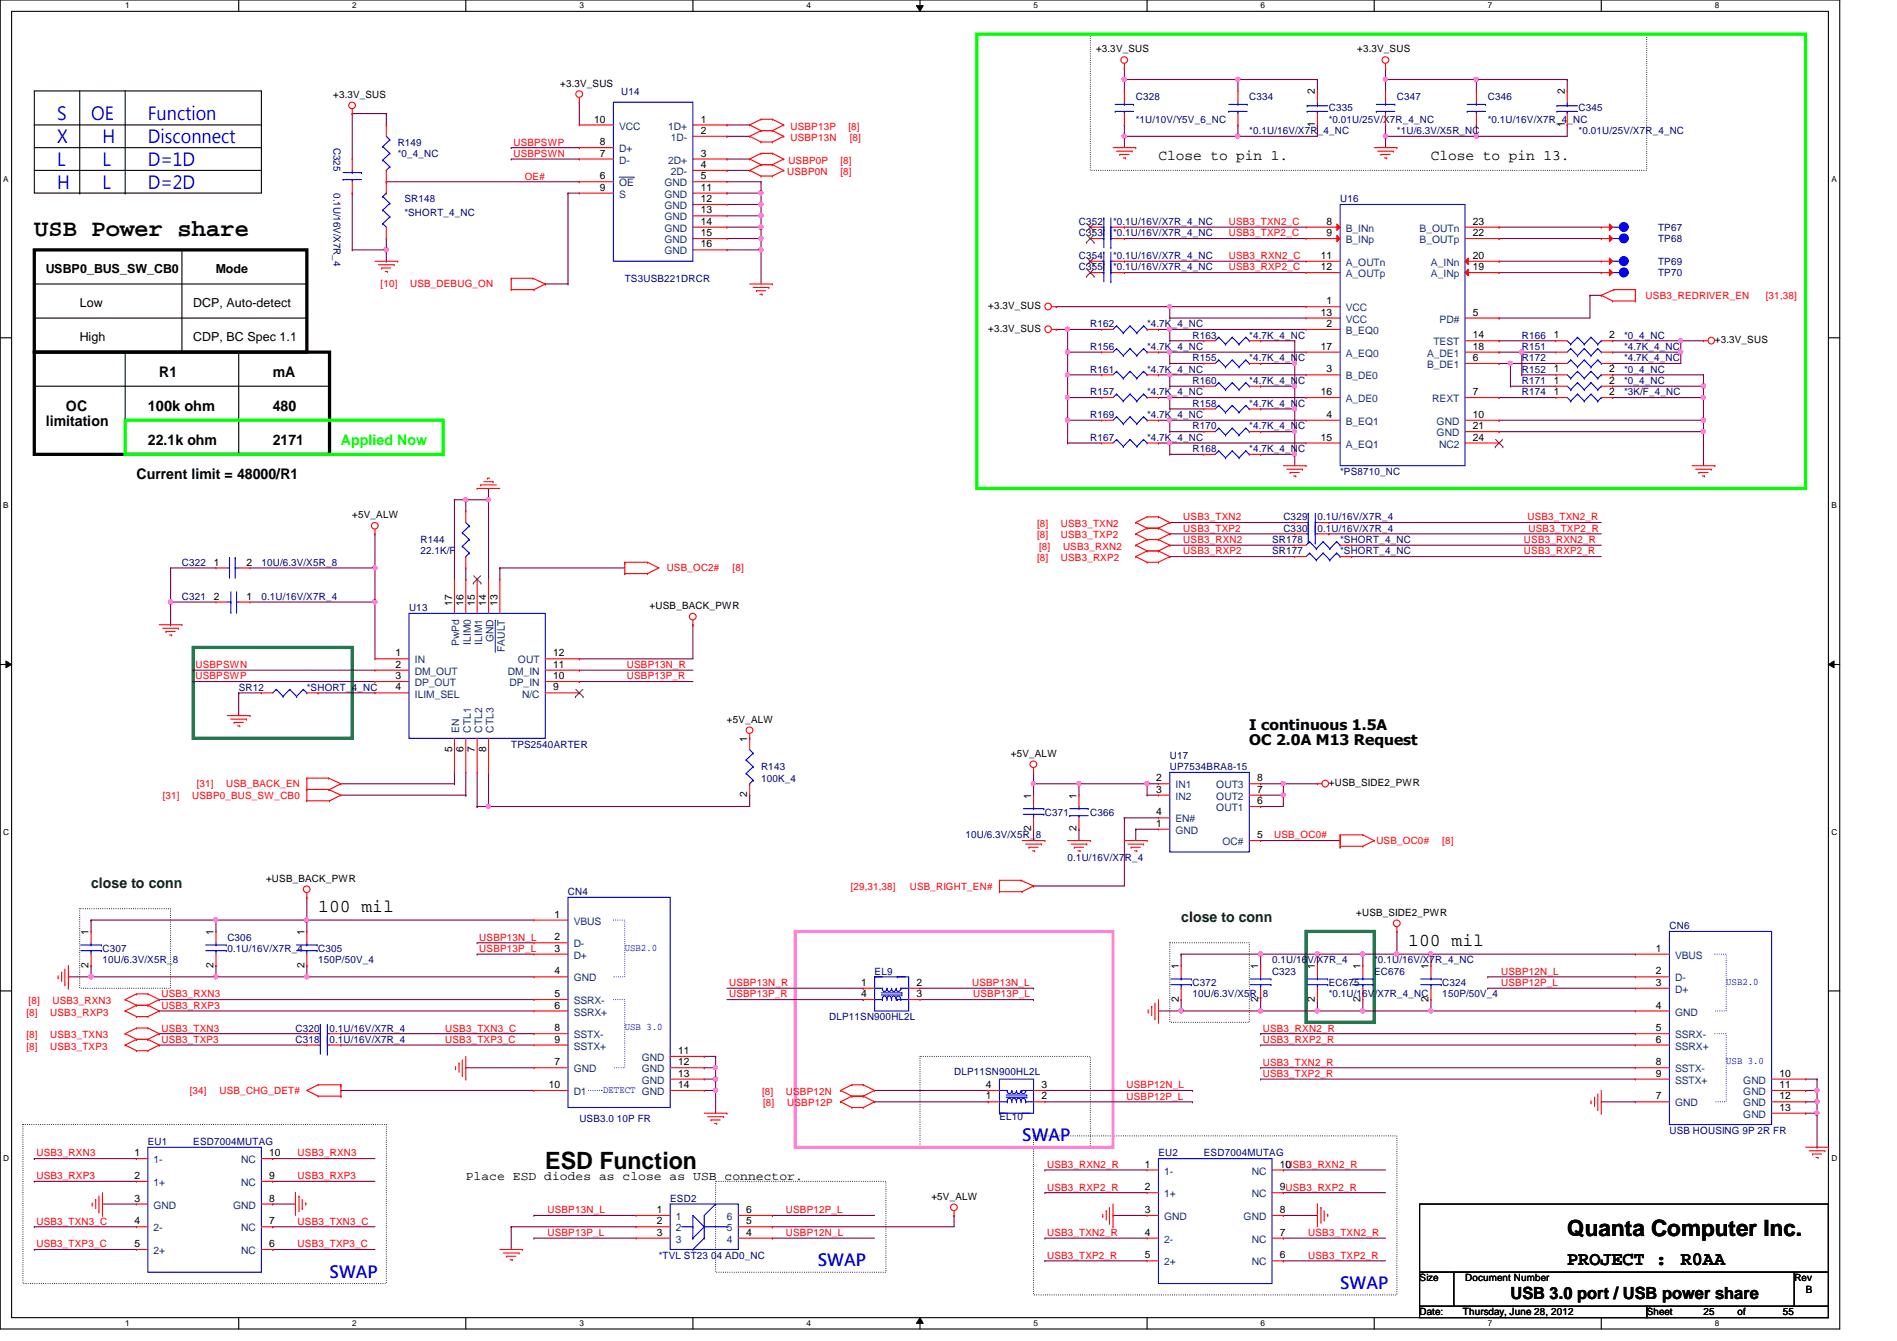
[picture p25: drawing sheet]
<svg xmlns="http://www.w3.org/2000/svg" width="297mm" height="210mm" viewBox="0 0 297 210" stroke-linecap="round" stroke-linejoin="round" font-family="sans-serif">
<defs><g id="words">
<g font-size="3.7">
<text x="5.4" y="37">USB Power share</text>
<text x="85.4" y="183">ESD Function</text>
</g>
<text font-size="3.5" x="245.4" y="193.5">Quanta Computer Inc.</text>
<g font-size="3">
<text x="245.4" y="198.1">PROJECT :</text>
<text x="263.2" y="198.1">R0AA</text>
</g>
<g font-size="2.8" fill="#00f">
<text x="8.9" y="18.8">S</text>
<text x="8.9" y="22.4">X</text>
<text x="14.3" y="18.8">OE</text>
<text x="16" y="22.4">H</text>
<text x="23.2" y="18.8">Function</text>
<text x="23.2" y="22.4">Disconnect</text>
<text x="8.9" y="26">L</text>
<text x="8.9" y="29.5">H</text>
<text x="16" y="26">L</text>
<text x="16" y="29.5">L</text>
<text x="23.2" y="26">D=1D</text>
<text x="23.2" y="29.5">D=2D</text>
</g>
<g font-size="2.8">
<text x="49.8" y="142.7">100 mil</text>
<text x="220.5" y="148">100 mil</text>
</g>
<g font-size="2.6" fill="#00f">
<text x="160.1" y="178.6">SWAP</text>
<text x="51.6" y="200">SWAP</text>
<text x="128.1" y="198.2">SWAP</text>
<text x="209.8" y="201.8">SWAP</text>
</g>
<text font-size="2.6" x="236.5" y="203.3">USB 3.0 port / USB power share</text>
<g font-size="2.3">
<text x="181.4" y="25">Close to pin 1.</text>
<text x="224.1" y="25">Close to pin 13.</text>
<text x="24.9" y="59">R1</text>
<text x="42.7" y="59">mA</text>
<text x="10.3" y="64.3">OC</text>
<text x="23.2" y="64.3">100k ohm</text>
<text x="42.7" y="64.3">480</text>
<text x="7.2" y="66.7">limitation</text>
<text x="23.2" y="69.7">22.1k ohm</text>
<text x="42.7" y="69.7">2171</text>
<text x="21.4" y="75">Current limit = 48000/R1</text>
<text x="195.6" y="114.3">I continuous 1.5A</text>
<text x="195.6" y="116.6">OC 2.0A M13 Request</text>
</g>
<text font-size="2.3" fill="#0f0" x="53.4" y="69.7">Applied Now</text>
<g font-size="2.3" fill="#004000">
<text x="14.3" y="139">close to conn</text>
<text x="185" y="144.4">close to conn</text>
</g>
<g font-size="1.9">
<text x="7.2" y="42.7">USBP0_BUS_SW_CB0</text>
<text x="33.8" y="42.7">Mode</text>
<text x="12.5" y="53.3">High</text>
<text x="12.5" y="48">Low</text>
<text x="30.3" y="53.3">CDP, BC Spec 1.1</text>
<text x="30.3" y="48">DCP, Auto-detect</text>
<text x="72.9" y="184.7">Place ESD diodes as close as USB connector.</text>
</g>
<g font-size="1.6">
<text x="171.6" y="8.2">+3.3V_SUS</text>
<text x="212.5" y="8.2">+3.3V_SUS</text>
<text x="52.2" y="15.3">+3.3V_SUS</text>
<text x="87.7" y="13.5">+3.3V_SUS</text>
<text x="205.9" y="14.8" transform="rotate(-90 205.9 14.8)">2</text>
<text x="245" y="14.8" transform="rotate(-90 245 14.8)">2</text>
<text x="93" y="19.2">10</text>
<text x="93.9" y="22.7">8</text>
<text x="109.7" y="19.2">1</text>
<text x="109.7" y="21">2</text>
<text x="205.9" y="19.9" transform="rotate(-90 205.9 19.9)">1</text>
<text x="245" y="19.9" transform="rotate(-90 245 19.9)">1</text>
<text x="93.9" y="24.5">7</text>
<text x="93.9" y="28.1">6</text>
<text x="93.9" y="29.8">9</text>
<text x="109.7" y="24.5">3</text>
<text x="109.7" y="26.3">4</text>
<text x="109.7" y="28.1">5</text>
<text x="109.7" y="29.8">11</text>
<text x="109.7" y="31.6">12</text>
<text x="109.7" y="33.4">13</text>
<text x="109.7" y="35.2">14</text>
<text x="207.7" y="35.2">8</text>
<text x="230.6" y="35.2">23</text>
<text x="109.7" y="37">15</text>
<text x="109.7" y="38.7">16</text>
<text x="206.8" y="40.5">11</text>
<text x="207.7" y="37">9</text>
<text x="230.6" y="37">22</text>
<text x="230.6" y="40.5">20</text>
<text x="206.8" y="42.3">12</text>
<text x="207.7" y="47.6">1</text>
<text x="230.6" y="42.3">19</text>
<text x="154.7" y="51.9">+3.3V_SUS</text>
<text x="154.7" y="48.4">+3.3V_SUS</text>
<text x="206.8" y="49.4">13</text>
<text x="207.7" y="51.2">2</text>
<text x="230.6" y="49.4">5</text>
<text x="230.6" y="53">14</text>
<text x="243.3" y="53">1</text>
<text x="252" y="53">2</text>
<text x="268.5" y="53.7">+3.3V_SUS</text>
<text x="206.8" y="54.7">17</text>
<text x="207.7" y="58.3">3</text>
<text x="230.6" y="56.5">6</text>
<text x="230.6" y="54.7">18</text>
<text x="243.3" y="58.3">1</text>
<text x="252" y="58.3">2</text>
<text x="206.8" y="61.8">16</text>
<text x="207.7" y="65.4">4</text>
<text x="230.6" y="65.4">10</text>
<text x="230.6" y="61.8">7</text>
<text x="243.3" y="61.8">1</text>
<text x="243.3" y="60.1">1</text>
<text x="252" y="61.8">2</text>
<text x="252" y="60.1">2</text>
<text x="206.8" y="69">15</text>
<text x="230.6" y="67.2">21</text>
<text x="230.6" y="69">24</text>
<text x="55.2" y="81.1">+5V_ALW</text>
<text x="33.5" y="88.5">1</text>
<text x="38.6" y="88.5">2</text>
<text x="33.5" y="93.9">2</text>
<text x="38.6" y="93.9">1</text>
<text x="70.8" y="94.8" transform="rotate(-90 70.8 94.8)">17</text>
<text x="72.6" y="94.8" transform="rotate(-90 72.6 94.8)">16</text>
<text x="74.3" y="94.8" transform="rotate(-90 74.3 94.8)">15</text>
<text x="76.1" y="94.8" transform="rotate(-90 76.1 94.8)">14</text>
<text x="77.9" y="94.8" transform="rotate(-90 77.9 94.8)">13</text>
<text x="101.7" y="95.3">+USB_BACK_PWR</text>
<text x="61.9" y="102.7">1</text>
<text x="61.9" y="104.5">2</text>
<text x="61.9" y="106.3">3</text>
<text x="86.6" y="106.3">10</text>
<text x="86.6" y="104.5">11</text>
<text x="86.6" y="102.7">12</text>
<text x="61.9" y="108.1">4</text>
<text x="86.6" y="108.1">9</text>
<text x="113.8" y="113.1">+5V_ALW</text>
<text x="70.8" y="117.7" transform="rotate(-90 70.8 117.7)">5</text>
<text x="72.6" y="117.7" transform="rotate(-90 72.6 117.7)">6</text>
<text x="74.3" y="117.7" transform="rotate(-90 74.3 117.7)">7</text>
<text x="76.1" y="117.7" transform="rotate(-90 76.1 117.7)">8</text>
<text x="117" y="116.1" transform="rotate(-90 117 116.1)">1</text>
<text x="158.3" y="118.4">+5V_ALW</text>
<text x="117" y="124.8" transform="rotate(-90 117 124.8)">2</text>
<text x="161.5" y="125" transform="rotate(-90 161.5 125)">1</text>
<text x="168.6" y="125" transform="rotate(-90 168.6 125)">1</text>
<text x="181.1" y="122.3">2</text>
<text x="181.1" y="124.1">3</text>
<text x="196.8" y="125.9">6</text>
<text x="196.8" y="124.1">7</text>
<text x="196.8" y="122.3">8</text>
<text x="208.1" y="123.1">+USB_SIDE2_PWR</text>
<text x="161.5" y="130.1" transform="rotate(-90 161.5 130.1)">2</text>
<text x="168.6" y="130.1" transform="rotate(-90 168.6 130.1)">2</text>
<text x="181.1" y="127.6">4</text>
<text x="181.1" y="129.4">1</text>
<text x="196.8" y="131.2">5</text>
<text x="41.7" y="138">+USB_BACK_PWR</text>
<text x="86.8" y="143.6">1</text>
<text x="212.3" y="143.3">+USB_SIDE2_PWR</text>
<text x="13.9" y="146.3" transform="rotate(-90 13.9 146.3)">1</text>
<text x="33.4" y="146.3" transform="rotate(-90 33.4 146.3)">1</text>
<text x="47.7" y="146.3" transform="rotate(-90 47.7 146.3)">1</text>
<text x="86.8" y="149">3</text>
<text x="86.8" y="147.2">2</text>
<text x="259.3" y="149">1</text>
<text x="13.9" y="151.5" transform="rotate(-90 13.9 151.5)">2</text>
<text x="33.4" y="151.5" transform="rotate(-90 33.4 151.5)">2</text>
<text x="47.7" y="151.5" transform="rotate(-90 47.7 151.5)">2</text>
<text x="86.8" y="152.5">4</text>
<text x="134.8" y="154.3">1</text>
<text x="143.5" y="154.3">2</text>
<text x="184.6" y="151.7" transform="rotate(-90 184.6 151.7)">1</text>
<text x="197" y="151.7" transform="rotate(-90 197 151.7)">1</text>
<text x="205.9" y="151.7" transform="rotate(-90 205.9 151.7)">1</text>
<text x="213" y="151.7" transform="rotate(-90 213 151.7)">1</text>
<text x="223.7" y="151.7" transform="rotate(-90 223.7 151.7)">1</text>
<text x="259.3" y="154.3">3</text>
<text x="259.3" y="152.5">2</text>
<text x="86.8" y="157.9">6</text>
<text x="86.8" y="156.1">5</text>
<text x="86.8" y="161.4">8</text>
<text x="134.8" y="156.1">4</text>
<text x="143.5" y="156.1">3</text>
<text x="184.6" y="156.8" transform="rotate(-90 184.6 156.8)">2</text>
<text x="197" y="156.8" transform="rotate(-90 197 156.8)">2</text>
<text x="205.9" y="156.8" transform="rotate(-90 205.9 156.8)">2</text>
<text x="213" y="156.8" transform="rotate(-90 213 156.8)">2</text>
<text x="223.7" y="156.8" transform="rotate(-90 223.7 156.8)">2</text>
<text x="259.3" y="157.9">4</text>
<text x="259.3" y="161.4">5</text>
<text x="86.8" y="166.8">7</text>
<text x="86.8" y="163.2">9</text>
<text x="106.2" y="165">11</text>
<text x="106.2" y="166.8">12</text>
<text x="259.3" y="163.2">6</text>
<text x="259.3" y="166.8">8</text>
<text x="85.9" y="170.3">10</text>
<text x="106.2" y="168.5">13</text>
<text x="106.2" y="170.3">14</text>
<text x="154.4" y="172.1">1</text>
<text x="154.4" y="170.3">4</text>
<text x="163.1" y="172.1">2</text>
<text x="163.1" y="170.3">3</text>
<text x="259.3" y="172.1">7</text>
<text x="259.3" y="168.5">9</text>
<text x="278.6" y="168.5">10</text>
<text x="278.6" y="170.3">11</text>
<text x="278.6" y="172.1">12</text>
<text x="278.6" y="173.9">13</text>
<text x="21" y="184.5">2</text>
<text x="21" y="181">1</text>
<text x="42.2" y="184.5">9</text>
<text x="42.2" y="181">10</text>
<text x="179.3" y="182.8">1</text>
<text x="200.4" y="182.8">10</text>
<text x="21" y="191.6">4</text>
<text x="21" y="188.1">3</text>
<text x="42.2" y="188.1">8</text>
<text x="42.2" y="191.6">7</text>
<text x="102.8" y="189.9">1</text>
<text x="102.8" y="191.6">2</text>
<text x="116.8" y="191.6">5</text>
<text x="116.8" y="189.9">6</text>
<text x="145.8" y="187.8">+5V_ALW</text>
<text x="179.3" y="186.3">2</text>
<text x="179.3" y="189.9">3</text>
<text x="200.4" y="189.9">8</text>
<text x="200.4" y="186.3">9USB3_RXP2_R</text>
<text x="21" y="195.2">5</text>
<text x="42.2" y="195.2">6</text>
<text x="102.8" y="193.4">3</text>
<text x="116.8" y="193.4">4</text>
<text x="179.3" y="193.4">4</text>
<text x="179.3" y="197">5</text>
<text x="200.4" y="193.4">7</text>
<text x="200.4" y="197">6</text>
<text x="222.3" y="200.6">Size</text>
<text x="229.4" y="200.6">Document Number</text>
<text x="281" y="200.6">Rev</text>
<text x="282.7" y="202.4">B</text>
<text x="222.3" y="205.9">Date:</text>
<text x="229.1" y="205.9">Thursday, June 28, 2012</text>
<text x="257.8" y="205.9">Sheet</text>
<text x="266.7" y="205.9">25</text>
<text x="272.1" y="205.9">of</text>
<text x="279.2" y="205.9">55</text>
</g>
<g font-size="1.6" fill="#000080">
<text x="97.3" y="14.9">U14</text>
<text x="177.8" y="15.7">C328</text>
<text x="195.6" y="15.7">C334</text>
<text x="208.1" y="17.4">C335</text>
<text x="218.7" y="15.7">C347</text>
<text x="233" y="15.7">C346</text>
<text x="247.2" y="17.4">C345</text>
<text x="52.2" y="23.1" transform="rotate(90 52.2 23.1)">C325</text>
<text x="62.3" y="22.8">R149</text>
<text x="177.8" y="19.2">*1U/10V/Y5V_6_NC</text>
<text x="195.6" y="21">*0.1U/16V/X7R_4_NC</text>
<text x="208.1" y="19.2">*0.01U/25V/X7R_4_NC</text>
<text x="218.7" y="21">*1U/6.3V/X5R_NC</text>
<text x="233" y="19.2">*0.1U/16V/X7R_4_NC</text>
<text x="247.2" y="21">*0.01U/25V/X7R_4_NC</text>
<text x="62.3" y="24.6">*0_4_NC</text>
<text x="52.2" y="30.2" transform="rotate(90 52.2 30.2)">0.1U/16V/X7R_4</text>
<text x="63.3" y="31.7">SR148</text>
<text x="63.3" y="33.8">*SHORT_4_NC</text>
<text x="168.9" y="35.2">C352</text>
<text x="174.3" y="35.2">*0.1U/16V/X7R_4_NC</text>
<text x="209.8" y="31.7">U16</text>
<text x="168.9" y="40.6">C354</text>
<text x="168.9" y="37">C353</text>
<text x="174.3" y="40.6">*0.1U/16V/X7R_4_NC</text>
<text x="174.3" y="37">*0.1U/16V/X7R_4_NC</text>
<text x="259.6" y="36.1">TP67</text>
<text x="259.6" y="41.4">TP69</text>
<text x="259.6" y="37.9">TP68</text>
<text x="97.8" y="44.1">TS3USB221DRCR</text>
<text x="168.9" y="42.3">C355</text>
<text x="174.3" y="42.3">*0.1U/16V/X7R_4_NC</text>
<text x="259.6" y="43.2">TP70</text>
<text x="170.7" y="51.2">R162</text>
<text x="179.6" y="51.2">*4.7K_4_NC</text>
<text x="186.7" y="53">R163</text>
<text x="195.6" y="53">*4.7K_4_NC</text>
<text x="238.3" y="53">R166</text>
<text x="254.3" y="53">*0_4_NC</text>
<text x="170.7" y="54.8">R156</text>
<text x="170.7" y="58.3">R161</text>
<text x="179.6" y="54.8">*4.7K_4_NC</text>
<text x="179.6" y="58.3">*4.7K_4_NC</text>
<text x="186.7" y="56.6">R155</text>
<text x="195.6" y="56.6">*4.7K_4_NC</text>
<text x="238.3" y="54.8">R151</text>
<text x="238.3" y="56.6">R172</text>
<text x="238.3" y="58.3">R152</text>
<text x="254.3" y="54.8">*4.7K_4_NC</text>
<text x="254.3" y="56.6">*4.7K_4_NC</text>
<text x="254.3" y="58.3">*0_4_NC</text>
<text x="170.7" y="61.9">R157</text>
<text x="170.7" y="65.4">R169</text>
<text x="179.6" y="61.9">*4.7K_4_NC</text>
<text x="179.6" y="65.4">*4.7K_4_NC</text>
<text x="186.7" y="63.7">R158</text>
<text x="186.7" y="60.1">R160</text>
<text x="195.6" y="63.7">*4.7K_4_NC</text>
<text x="195.6" y="60.1">*4.7K_4_NC</text>
<text x="238.3" y="61.9">R174</text>
<text x="238.3" y="60.1">R171</text>
<text x="254.3" y="61.9">*3K/F_4_NC</text>
<text x="254.3" y="60.1">*0_4_NC</text>
<text x="170.7" y="69">R167</text>
<text x="179.6" y="69">*4.7K_4_NC</text>
<text x="186.7" y="67.2">R170</text>
<text x="186.7" y="70.8">R168</text>
<text x="195.6" y="67.2">*4.7K_4_NC</text>
<text x="195.6" y="70.8">*4.7K_4_NC</text>
<text x="209.8" y="74.3">*PS8710_NC</text>
<text x="201" y="81.4">C329</text>
<text x="201" y="83.2">C330</text>
<text x="206.3" y="81.4">0.1U/16V/X7R_4</text>
<text x="206.3" y="83.2">0.1U/16V/X7R_4</text>
<text x="28.5" y="88.6">C322</text>
<text x="40.9" y="88.6">10U/6.3V/X5R_8</text>
<text x="65.8" y="85">R144</text>
<text x="65.8" y="86.8">22.1K/F</text>
<text x="199.2" y="86.8">SR177</text>
<text x="199.2" y="85">SR178</text>
<text x="209.8" y="86.8">*SHORT_4_NC</text>
<text x="209.8" y="85">*SHORT_4_NC</text>
<text x="28.5" y="93.9">C321</text>
<text x="40.9" y="93.9">0.1U/16V/X7R_4</text>
<text x="64" y="95.7">U13</text>
<text x="37.4" y="108.1">SR12</text>
<text x="48" y="108.1">*SHORT_4_NC</text>
<text x="80" y="117">TPS2540ARTER</text>
<text x="183.2" y="118.8">U17</text>
<text x="119.2" y="120.6">R143</text>
<text x="119.2" y="122.3">100K_4</text>
<text x="183.2" y="120.6">UP7534BRA8-15</text>
<text x="151.2" y="131.2">10U/6.3V/X5R_8</text>
<text x="163.6" y="127.7">C371</text>
<text x="170.7" y="127.7">C366</text>
<text x="167.2" y="134.8">0.1U/16V/X7R_4</text>
<text x="88.9" y="140.1">CN4</text>
<text x="16" y="149">C307</text>
<text x="35.6" y="147.2">C306</text>
<text x="35.6" y="149">0.1U/16V/X7R_4</text>
<text x="49.8" y="149">C305</text>
<text x="261.4" y="145.5">CN6</text>
<text x="16" y="150.8">10U/6.3V/X5R_8</text>
<text x="49.8" y="150.8">150P/50V_4</text>
<text x="136.9" y="152.6">EL9</text>
<text x="186.7" y="154.3">C372</text>
<text x="199.2" y="152.6">C323</text>
<text x="199.2" y="150.8">0.1U/16V/X7R_4</text>
<text x="208.1" y="154.3">EC675</text>
<text x="215.2" y="152.6">EC676</text>
<text x="215.2" y="150.8">*0.1U/16V/X7R_4_NC</text>
<text x="225.8" y="154.3">C324</text>
<text x="46.3" y="161.5">C320</text>
<text x="51.6" y="161.5">0.1U/16V/X7R_4</text>
<text x="129.8" y="159.7">DLP11SN900HL2L</text>
<text x="186.7" y="156.1">10U/6.3V/X5R_8</text>
<text x="208.1" y="156.1">*0.1U/16V/X7R_4_NC</text>
<text x="225.8" y="156.1">150P/50V_4</text>
<text x="46.3" y="163.2">C318</text>
<text x="51.6" y="163.2">0.1U/16V/X7R_4</text>
<text x="149.4" y="168.2">DLP11SN900HL2L</text>
<text x="23.2" y="179.2">EU1</text>
<text x="30.3" y="179.2">ESD7004MUTAG</text>
<text x="90.7" y="175.7">USB3.0 10P FR</text>
<text x="156.5" y="175.3">EL10</text>
<text x="261.4" y="177.5">USB HOUSING 9P 2R FR</text>
<text x="181.4" y="181">EU2</text>
<text x="188.5" y="181">ESD7004MUTAG</text>
<text x="104.9" y="188.1">ESD2</text>
<text x="103.2" y="197">*TVL ST23 04 AD0_NC</text>
</g>
<g font-size="1.6" fill="#f00">
<text x="80.4" y="22.8">USBPSWP</text>
<text x="123.8" y="22.1">USBP13N</text>
<text x="123.8" y="20.3">USBP13P</text>
<text x="132.8" y="20.3">[8]</text>
<text x="133.1" y="22.1">[8]</text>
<text x="80.4" y="24.6">USBPSWN</text>
<text x="82.2" y="28.1">OE#</text>
<text x="123.3" y="27.4">USBP0N</text>
<text x="123.4" y="25.6">USBP0P</text>
<text x="131.6" y="27.4">[8]</text>
<text x="131.6" y="25.6">[8]</text>
<text x="192.4" y="35.2">USB3_TXN2_C</text>
<text x="192.4" y="37">USB3_TXP2_C</text>
<text x="192.4" y="40.6">USB3_RXN2_C</text>
<text x="59.6" y="45">[10]</text>
<text x="64.2" y="45">USB_DEBUG_ON</text>
<text x="192.4" y="42.3">USB3_RXP2_C</text>
<text x="257.7" y="46.8">USB3_REDRIVER_EN</text>
<text x="276.5" y="46.8">[31,38]</text>
<text x="162.4" y="82.5">[8]</text>
<text x="166.1" y="82.5">USB3_TXN2</text>
<text x="185.3" y="81.4">USB3_TXN2</text>
<text x="185.3" y="83.2">USB3_TXP2</text>
<text x="239.2" y="81.4">USB3_TXN2_R</text>
<text x="239.3" y="83.2">USB3_TXP2_R</text>
<text x="104.4" y="89.5">USB_OC2#</text>
<text x="114.7" y="89.5">[8]</text>
<text x="162.4" y="84.3">[8]</text>
<text x="162.4" y="87.8">[8]</text>
<text x="162.7" y="86.1">[8]</text>
<text x="166.1" y="84.3">USB3_TXP2</text>
<text x="166.1" y="87.8">USB3_RXP2</text>
<text x="166.5" y="86.1">USB3_RXN2</text>
<text x="185.3" y="85">USB3_RXN2</text>
<text x="185.3" y="86.8">USB3_RXP2</text>
<text x="238.6" y="86.8">USB3_RXP2_R</text>
<text x="238.6" y="85">USB3_RXN2_R</text>
<text x="30.6" y="106.3">USBPSWP</text>
<text x="30.6" y="104.6">USBPSWN</text>
<text x="98.2" y="104.6">USBP13N_R</text>
<text x="98.2" y="106.3">USBP13P_R</text>
<text x="25.5" y="125">[31]</text>
<text x="30.1" y="125">USBP0_BUS_SW_CB0</text>
<text x="30.8" y="123.2">[31]</text>
<text x="35.4" y="123.2">USB_BACK_EN</text>
<text x="199.5" y="131.2">USB_OC0#</text>
<text x="215.5" y="132.1">USB_OC0#</text>
<text x="225.8" y="132.1">[8]</text>
<text x="133.2" y="139.2">[29,31,38]</text>
<text x="142.4" y="139.2">USB_RIGHT_EN#</text>
<text x="75.1" y="147.2">USBP13N_L</text>
<text x="75.1" y="149">USBP13P_L</text>
<text x="114.2" y="154.3">USBP13N_R</text>
<text x="152.2" y="154.3">USBP13N_L</text>
<text x="235.1" y="152.6">USBP12N_L</text>
<text x="235.1" y="154.3">USBP12P_L</text>
<text x="4.1" y="159">[8]</text>
<text x="4.5" y="157.2">[8]</text>
<text x="7.9" y="159">USB3_RXP3</text>
<text x="8.2" y="157.2">USB3_RXN3</text>
<text x="25.3" y="156.1">USB3_RXN3</text>
<text x="25.3" y="157.9">USB3_RXP3</text>
<text x="25.3" y="161.5">USB3_TXN3</text>
<text x="69.7" y="161.5">USB3_TXN3_C</text>
<text x="114.2" y="156.1">USBP13P_R</text>
<text x="152.4" y="156.1">USBP13P_L</text>
<text x="197.7" y="161.5">USB3_RXN2_R</text>
<text x="4.1" y="162.5">[8]</text>
<text x="4.1" y="164.3">[8]</text>
<text x="7.9" y="162.5">USB3_TXN3</text>
<text x="7.9" y="164.3">USB3_TXP3</text>
<text x="25.3" y="163.2">USB3_TXP3</text>
<text x="69.7" y="163.2">USB3_TXP3_C</text>
<text x="197.7" y="166.8">USB3_TXN2_R</text>
<text x="197.7" y="163.2">USB3_RXP2_R</text>
<text x="29.7" y="171.2">[34]</text>
<text x="34.4" y="171.2">USB_CHG_DET#</text>
<text x="119.3" y="171.4">[8]</text>
<text x="119.5" y="173.2">[8]</text>
<text x="123.1" y="171.4">USBP12N</text>
<text x="123.3" y="173.2">USBP12P</text>
<text x="176.4" y="170.3">USBP12N_L</text>
<text x="176.4" y="172.1">USBP12P_L</text>
<text x="197.7" y="168.6">USB3_TXP2_R</text>
<text x="5.7" y="181">USB3_RXN3</text>
<text x="5.7" y="184.6">USB3_RXP3</text>
<text x="46.6" y="181">USB3_RXN3</text>
<text x="46.6" y="184.6">USB3_RXP3</text>
<text x="164" y="182.8">USB3_RXN2_R</text>
<text x="201.3" y="182.8">USB3_RXN2_R</text>
<text x="5.7" y="191.7">USB3_TXN3_C</text>
<text x="46.6" y="191.7">USB3_TXN3_C</text>
<text x="85.7" y="189.9">USBP13N_L</text>
<text x="123.1" y="189.9">USBP12P_L</text>
<text x="164" y="186.4">USB3_RXP2_R</text>
<text x="5.7" y="195.2">USB3_TXP3_C</text>
<text x="46.6" y="195.2">USB3_TXP3_C</text>
<text x="85.7" y="193.5">USBP13P_L</text>
<text x="123.1" y="193.5">USBP12N_L</text>
<text x="164" y="193.5">USB3_TXN2_R</text>
<text x="164" y="197">USB3_TXP2_R</text>
<text x="204.8" y="193.5">USB3_TXN2_R</text>
<text x="204.8" y="197">USB3_TXP2_R</text>
</g>
<g font-size="1.6" fill="#004080">
<text x="96.9" y="23.8">D+</text>
<text x="96.9" y="20.3">VCC</text>
<text x="104.6" y="20.3">1D+</text>
<text x="105" y="22.1">1D-</text>
<text x="96.9" y="25.6">D-</text>
<text x="96.9" y="29.2">OE</text>
<text x="104.1" y="29.2">GND</text>
<text x="104.6" y="25.6">2D+</text>
<text x="105" y="27.4">2D-</text>
<text x="96.9" y="30.9">S</text>
<text x="104.1" y="30.9">GND</text>
<text x="104.1" y="32.7">GND</text>
<text x="104.1" y="34.5">GND</text>
<text x="104.1" y="36.3">GND</text>
<text x="104.1" y="38.1">GND</text>
<text x="104.1" y="39.8">GND</text>
<text x="210.7" y="36.3">B_INn</text>
<text x="210.7" y="38.1">B_INp</text>
<text x="210.7" y="41.6">A_OUTn</text>
<text x="222.3" y="36.3">B_OUTn</text>
<text x="222.3" y="38.1">B_OUTp</text>
<text x="224.1" y="41.6">A_INn</text>
<text x="210.7" y="43.4">A_OUTp</text>
<text x="224.1" y="43.4">A_INp</text>
<text x="210.7" y="48.7">VCC</text>
<text x="210.7" y="50.5">VCC</text>
<text x="210.7" y="52.3">B_EQ0</text>
<text x="225.4" y="50.5">PD#</text>
<text x="210.7" y="55.8">A_EQ0</text>
<text x="210.7" y="59.4">B_DE0</text>
<text x="223.5" y="57.6">B_DE1</text>
<text x="223.5" y="55.8">A_DE1</text>
<text x="224.4" y="54.1">TEST</text>
<text x="210.7" y="62.9">A_DE0</text>
<text x="224.3" y="62.9">REXT</text>
<text x="210.7" y="66.5">B_EQ1</text>
<text x="210.7" y="70.1">A_EQ1</text>
<text x="225" y="66.5">GND</text>
<text x="225" y="68.3">GND</text>
<text x="225.3" y="70.1">NC2</text>
<text x="71.9" y="101.2" transform="rotate(-90 71.9 101.2)">PwPd</text>
<text x="73.7" y="101" transform="rotate(-90 73.7 101)">ILIM0</text>
<text x="75.5" y="101" transform="rotate(-90 75.5 101)">ILIM1</text>
<text x="77.3" y="100.5" transform="rotate(-90 77.3 100.5)">GND</text>
<text x="64.9" y="103.8">IN</text>
<text x="64.9" y="105.6">DM_OUT</text>
<text x="64.9" y="107.4">DP_OUT</text>
<text x="79" y="102.1" transform="rotate(-90 79 102.1)">FAULT</text>
<text x="79.5" y="105.6">DM_IN</text>
<text x="79.8" y="107.4">DP_IN</text>
<text x="81.1" y="103.8">OUT</text>
<text x="64.9" y="109.2">ILIM_SEL</text>
<text x="81.7" y="109.2">N/C</text>
<text x="71.9" y="114.7" transform="rotate(-90 71.9 114.7)">EN</text>
<text x="73.7" y="114.7" transform="rotate(-90 73.7 114.7)">CTL1</text>
<text x="75.5" y="114.7" transform="rotate(-90 75.5 114.7)">CTL2</text>
<text x="77.3" y="114.7" transform="rotate(-90 77.3 114.7)">CTL3</text>
<text x="184.1" y="123.4">IN1</text>
<text x="184.1" y="125.2">IN2</text>
<text x="190.5" y="125.2">OUT2</text>
<text x="190.5" y="123.4">OUT3</text>
<text x="184.1" y="128.7">EN#</text>
<text x="184.1" y="130.5">GND</text>
<text x="190.5" y="127">OUT1</text>
<text x="191.4" y="132.3">OC#</text>
<text x="89.8" y="144.7">VBUS</text>
<text x="89.8" y="148.3">D-</text>
<text x="89.8" y="153.6">GND</text>
<text x="89.8" y="150.1">D+</text>
<text x="262.3" y="150.1">VBUS</text>
<text x="262.3" y="155.4">D+</text>
<text x="262.3" y="153.6">D-</text>
<text x="89.8" y="159">SSRX+</text>
<text x="89.8" y="157.2">SSRX-</text>
<text x="262.3" y="159">GND</text>
<text x="89.8" y="167.9">GND</text>
<text x="89.8" y="164.3">SSTX+</text>
<text x="89.8" y="162.5">SSTX-</text>
<text x="100.5" y="166.1">GND</text>
<text x="100.5" y="167.9">GND</text>
<text x="262.3" y="164.3">SSRX+</text>
<text x="262.3" y="162.5">SSRX-</text>
<text x="262.3" y="167.9">SSTX-</text>
<text x="89.8" y="171.4">D1</text>
<text x="100.5" y="169.6">GND</text>
<text x="262.3" y="173.2">GND</text>
<text x="262.3" y="169.6">SSTX+</text>
<text x="273" y="169.6">GND</text>
<text x="273" y="171.4">GND</text>
<text x="273" y="173.2">GND</text>
<text x="273" y="175">GND</text>
<text x="24" y="185.6">1+</text>
<text x="24" y="182.1">1-</text>
<text x="37.8" y="185.6">NC</text>
<text x="37.8" y="182.1">NC</text>
<text x="182.3" y="183.9">1-</text>
<text x="196" y="183.9">NC</text>
<text x="24" y="189.2">GND</text>
<text x="36.5" y="189.2">GND</text>
<text x="105.8" y="191">1</text>
<text x="113.8" y="191">6</text>
<text x="182.3" y="187.4">1+</text>
<text x="182.3" y="191">GND</text>
<text x="194.7" y="191">GND</text>
<text x="196" y="187.4">NC</text>
<text x="24" y="192.7">2-</text>
<text x="24" y="196.3">2+</text>
<text x="37.8" y="192.7">NC</text>
<text x="37.8" y="196.3">NC</text>
<text x="105.8" y="192.7">2</text>
<text x="105.8" y="194.5">3</text>
<text x="113.8" y="194.5">4</text>
<text x="113.8" y="192.7">5</text>
<text x="182.3" y="194.5">2-</text>
<text x="196" y="194.5">NC</text>
<text x="182.3" y="198.1">2+</text>
<text x="196" y="198.1">NC</text>
</g>
<g font-size="1.6" fill="#00f">
<text x="97.8" y="148.8">USB2.0</text>
<text x="270.3" y="154.1">USB2.0</text>
<text x="97.8" y="161.2">USB 3.0</text>
<text x="270.3" y="166.6">USB 3.0</text>
<text x="94.4" y="171">DETECT GND</text>
</g>
<g font-size="1.3">
<text x="19.6" y="1.3">1</text>
<text x="55.2" y="1.3">2</text>
<text x="90.7" y="1.3">3</text>
<text x="126.3" y="1.3">4</text>
<text x="161.8" y="1.3">5</text>
<text x="197.4" y="1.3">6</text>
<text x="233" y="1.3">7</text>
<text x="268.5" y="1.3">8</text>
<text x=".5" y="28.4">A</text>
<text x="286.8" y="28.4">A</text>
<text x=".5" y="79.5">B</text>
<text x="286.8" y="79.5">B</text>
<text x=".5" y="130.7">C</text>
<text x="286.8" y="130.7">C</text>
<text x=".5" y="181.8">D</text>
<text x="286.8" y="181.8">D</text>
<text x="19.6" y="207.6">1</text>
<text x="55.2" y="207.6">2</text>
<text x="90.7" y="207.6">3</text>
<text x="126.3" y="207.6">4</text>
<text x="161.8" y="207.6">5</text>
<text x="197.4" y="207.6">6</text>
<text x="233" y="207.6">7</text>
<text x="268.5" y="207.6">8</text>
</g>
</g></defs>
<path d="M0 0h288.1v208h-288.1zM1.8 1.8h284.5v204.4h-284.5z" fill="none" stroke="#000" stroke-width=".17"/>
<g fill="#fff">
<path d="M19.6 .2h.7v1.4h-.7z"/>
<path d="M19.6 206.4h.7v1.4h-.7z"/>
</g>
<path d="M37.4 0v1.8M37.4 206.2v1.8" fill="none" stroke="#000" stroke-width=".17"/>
<g fill="#fff">
<path d="M55.2 .2h.6v1.4h-.6z"/>
<path d="M55.2 206.4h.6v1.4h-.6z"/>
</g>
<path d="M72.9 0v1.8M72.9 206.2v1.8" fill="none" stroke="#000" stroke-width=".17"/>
<g fill="#fff">
<path d="M90.7 .2h.7v1.4h-.7z"/>
<path d="M90.7 206.4h.7v1.4h-.7z"/>
</g>
<path d="M108.5 0v1.8M108.5 206.2v1.8" fill="none" stroke="#000" stroke-width=".17"/>
<g fill="#fff">
<path d="M126.3 .2h.7v1.4h-.7z"/>
<path d="M126.3 206.4h.7v1.4h-.7z"/>
</g>
<path d="M144.1 0v1.8M144.1 206.2v1.8" fill="none" stroke="#000" stroke-width=".17"/>
<path d="M143.5 .9h1.1l-.5 .9zM144.1 206.2l.5 .9h-1.1z" fill="#000"/>
<path d="M143.5 .9h1.1l-.5 .9zM144.1 206.2l.5 .9h-1.1z" fill="none" stroke="#000" stroke-width=".16"/>
<g fill="#fff">
<path d="M161.8 .2h.7v1.4h-.7z"/>
<path d="M161.8 206.4h.7v1.4h-.7z"/>
</g>
<path d="M179.6 0v1.8M179.6 206.2v1.8" fill="none" stroke="#000" stroke-width=".17"/>
<g fill="#fff">
<path d="M197.4 .2h.7v1.4h-.7z"/>
<path d="M197.4 206.4h.7v1.4h-.7z"/>
</g>
<path d="M215.2 0v1.8M215.2 206.2v1.8" fill="none" stroke="#000" stroke-width=".17"/>
<g fill="#fff">
<path d="M233 .2h.6v1.4h-.6z"/>
<path d="M233 206.4h.6v1.4h-.6z"/>
</g>
<path d="M250.7 0v1.8M250.7 206.2v1.8" fill="none" stroke="#000" stroke-width=".17"/>
<g fill="#fff">
<path d="M268.5 .2h.7v1.4h-.7z"/>
<path d="M268.5 206.4h.7v1.4h-.7z"/>
<path d="M.5 27.3h.8v1.4h-.8z"/>
<path d="M286.8 27.3h.8v1.4h-.8z"/>
<path d="M.5 78.4h.8v1.4h-.8z"/>
<path d="M286.8 78.4h.8v1.4h-.8z"/>
</g>
<path d="M0 52.9h1.8M286.3 52.9h1.8" fill="none" stroke="#000" stroke-width=".17"/>
<g fill="#fff">
<path d="M.5 129.5h.9v1.4h-.9z"/>
<path d="M286.8 129.5h.9v1.4h-.9z"/>
</g>
<path d="M0 104h1.8M286.3 104h1.8" fill="none" stroke="#000" stroke-width=".17"/>
<path d="M.9 103.5l.9 .5-.9 .5zM286.3 104l.9-.5v1z" fill="#000"/>
<path d="M.9 103.5l.9 .5-.9 .5zM286.3 104l.9-.5v1z" fill="none" stroke="#000" stroke-width=".16"/>
<g fill="#fff">
<path d="M.5 180.6h.9v1.4h-.9z"/>
<path d="M286.8 180.6h.9v1.4h-.9z"/>
</g>
<g fill="none" stroke="#000" stroke-width=".17">
<path d="M5.4 14.2h35.5v16h-35.5zM5.4 19.6h35.5M12.5 14.2v16M19.6 14.2v16M40.9 19.6h.1M5.4 23.1h35.5M5.4 26.7h35.5M12.5 30.2h.1M19.6 30.2h.1M28.5 39.1v16M40.9 23.1h.1M40.9 26.7h.1"/>
<path d="M5.4 44.4h42.6M5.4 49.8h42.6M19.6 55.1v16M28.5 55.1h.1M37.4 55.1v16M48 44.4h.1M48 49.8h.1M5.4 60.5h46.2M19.6 71.1h.1M19.6 65.8h32M37.4 71.1h.1M51.6 60.5h.1"/>
<path d="M51.6 65.8h.1M0 155.1h1.8M286.3 155.1h1.8"/>
</g>
<path d="M170.7 5.3h87.1v21.4h-87.1zM12.5 142.2h14.2v12.5h-14.2zM183.2 147.6h12.4v12.4h-12.4zM3.6 176h56.9v24.9h-56.9zM144.1 165.4h26.6v14.2h-26.6zM161.8 177.8h56.9v24.9h-56.9zM112.1 184.9h26.6v14.2h-26.6z" fill="none" stroke="#000" stroke-width=".17" stroke-dasharray="0 .3"/>
<path d="M5.4 39.1h42.6v16h-42.6zM5.4 55.1h46.2v16h-46.2z" fill="none" stroke="#000" stroke-width=".51"/>
<path d="M152.9 5.3h129.8v71.2h-129.8zM19.6 65.8h49.8v5.3h-49.8z" fill="none" stroke="#0f0" stroke-width=".51"/>
<path d="M30.3 101.3h24.9v14.3h-24.9zM204.5 145.8h10.7v14.2h-10.7z" fill="none" stroke="#008000" stroke-width=".51"/>
<path d="M124.5 145.8h49.8v33.8h-49.8z" fill="none" stroke="#ff80ff" stroke-width=".51"/>
<g fill="none" stroke="#800040" stroke-width=".17">
<path d="M10.7 152.9h.1M10.7 152.9h3.6M33.8 144h.1M33.8 144v1.8M48 140.5h.1M48 152.9h.1M48 140.5v3.5M48 152.9h35.6M72.9 167.1h.1M72.9 167.1h10.7M110.3 165.4h.1M110.3 167.1h.1"/>
<path d="M110.3 167.1h1.8M110.3 165.4h1.8M112.1 170.7h.1M112.1 170.7v3.5M197.4 167.1h.1M197.4 168.9h.1M197.4 167.1h58.7M197.4 168.9h58.7"/>
</g>
<circle cx="48" cy="152.9" r=".32" fill="#f0f"/>
<circle cx="48" cy="152.9" r=".32" fill="none" stroke="#f0f" stroke-width=".17"/>
<path d="M48 144h.1M48 144h35.6" fill="none" stroke="#800040" stroke-width=".17"/>
<circle cx="48" cy="144" r=".32" fill="#f0f"/>
<circle cx="48" cy="144" r=".32" fill="none" stroke="#f0f" stroke-width=".17"/>
<path d="M14.3 144h.1M14.3 151.1h.1M14.3 144h33.7M14.3 151.1v1.8M33.8 144h.1M48 144h.1M48 144v1.8" fill="none" stroke="#800040" stroke-width=".17"/>
<circle cx="33.8" cy="144" r=".32" fill="#f0f"/>
<circle cx="33.8" cy="144" r=".32" fill="none" stroke="#f0f" stroke-width=".17"/>
<path d="M33.8 152.9h.1M48 151.1h.1M48 151.1v1.8h-14.2" fill="none" stroke="#800040" stroke-width=".17"/>
<circle cx="33.8" cy="152.9" r=".32" fill="#f0f"/>
<circle cx="33.8" cy="152.9" r=".32" fill="none" stroke="#f0f" stroke-width=".17"/>
<path d="M14.3 152.9h.1M33.8 151.1h.1M33.8 151.1v1.8h-19.5" fill="none" stroke="#800040" stroke-width=".17"/>
<circle cx="14.2" cy="152.9" r=".32" fill="#f0f"/>
<circle cx="14.2" cy="152.9" r=".32" fill="none" stroke="#f0f" stroke-width=".17"/>
<g fill="none" stroke="#800040" stroke-width=".17">
<path d="M14.3 144h.1M14.3 144v1.8M197.4 149.4h.1M197.4 149.4v1.7M218.7 145.8h.1M218.7 145.8v3.6M224.1 149.4h.1M224.1 149.4h32M112.1 165.4h.1M112.1 165.4v1.7M250.7 172.5h.1M250.7 172.5h5.4"/>
<path d="M282.7 170.7h.1M282.7 170.7h1.8"/>
</g>
<circle cx="224" cy="149.3" r=".32" fill="#f0f"/>
<circle cx="224" cy="149.3" r=".32" fill="none" stroke="#f0f" stroke-width=".17"/>
<g fill="none" stroke="#800040" stroke-width=".17">
<path d="M181.4 158.2h.1M181.4 158.2h3.6M185 149.4h.1M185 149.4h21.3M206.3 149.4h.1M224.1 158.2h.1M224.1 156.5h.1M224.1 158.2h32M224.1 156.5v1.7M233 152.9h.1M233 154.7h.1M233 152.9h23.1"/>
<path d="M233 154.7h23.1"/>
</g>
<circle cx="197.4" cy="149.3" r=".32" fill="#f0f"/>
<circle cx="197.4" cy="149.3" r=".32" fill="none" stroke="#f0f" stroke-width=".17"/>
<circle cx="206.3" cy="149.3" r=".32" fill="#f0f"/>
<circle cx="206.3" cy="149.3" r=".32" fill="none" stroke="#f0f" stroke-width=".17"/>
<path d="M185 156.5h.1M185 156.5v1.7M224.1 149.4h.1M224.1 149.4v1.7" fill="none" stroke="#800040" stroke-width=".17"/>
<circle cx="184.9" cy="158.2" r=".32" fill="#f0f"/>
<circle cx="184.9" cy="158.2" r=".32" fill="none" stroke="#f0f" stroke-width=".17"/>
<path d="M185 158.2h.1M197.4 156.5h.1M197.4 156.5v1.7h-12.4" fill="none" stroke="#800040" stroke-width=".17"/>
<circle cx="197.4" cy="158.2" r=".32" fill="#f0f"/>
<circle cx="197.4" cy="158.2" r=".32" fill="none" stroke="#f0f" stroke-width=".17"/>
<path d="M197.4 158.2h8.9M206.3 158.2h.1M284.5 172.5h.1M284.5 172.5v1.7" fill="none" stroke="#800040" stroke-width=".17"/>
<circle cx="284.5" cy="174.2" r=".32" fill="#f0f"/>
<circle cx="284.5" cy="174.2" r=".32" fill="none" stroke="#f0f" stroke-width=".17"/>
<circle cx="284.5" cy="172.4" r=".32" fill="#f0f"/>
<circle cx="284.5" cy="172.4" r=".32" fill="none" stroke="#f0f" stroke-width=".17"/>
<path d="M168.9 122.7h.1M168.9 122.7h10.7M185 149.4h.1M185 149.4v1.7M197.4 163.6h.1M197.4 161.8h.1M197.4 163.6h58.7M197.4 161.8h58.7" fill="none" stroke="#800040" stroke-width=".17"/>
<circle cx="179.6" cy="122.7" r=".32" fill="#f0f"/>
<circle cx="179.6" cy="122.7" r=".32" fill="none" stroke="#f0f" stroke-width=".17"/>
<path d="M161.8 120.9h.1M161.8 122.7h.1M161.8 120.9v1.8M161.8 122.7h7.1M168.9 122.7h.1M168.9 122.7v1.8" fill="none" stroke="#800040" stroke-width=".17"/>
<circle cx="168.9" cy="122.7" r=".32" fill="#f0f"/>
<circle cx="168.9" cy="122.7" r=".32" fill="none" stroke="#f0f" stroke-width=".17"/>
<circle cx="161.8" cy="122.7" r=".32" fill="#f0f"/>
<circle cx="161.8" cy="122.7" r=".32" fill="none" stroke="#f0f" stroke-width=".17"/>
<g fill="none" stroke="#800040" stroke-width=".17">
<path d="M161.8 129.8h.1M161.8 122.7h.1M161.8 122.7v1.8M161.8 129.8v1.8M168.9 129.8h.1M168.9 129.8v1.8M176.1 128h.1M176.1 128v10.7M176.1 128h5.3M179.6 122.7h.1M179.6 124.5h.1M179.6 122.7h1.8"/>
<path d="M179.6 124.5h1.8M179.6 122.7v1.8M197.4 122.7h.1M197.4 122.7h8.9M201 122.7h.1"/>
</g>
<circle cx="200.9" cy="122.7" r=".32" fill="#f0f"/>
<circle cx="200.9" cy="122.7" r=".32" fill="none" stroke="#f0f" stroke-width=".17"/>
<path d="M177.8 129.8h.1M177.8 129.8v1.8M177.8 129.8h3.6M197.4 126.2h.1M197.4 124.5h.1M197.4 126.2h3.6M201 122.7h.1M201 122.7v1.8h-3.6" fill="none" stroke="#800040" stroke-width=".17"/>
<circle cx="200.9" cy="124.4" r=".32" fill="#f0f"/>
<circle cx="200.9" cy="124.4" r=".32" fill="none" stroke="#f0f" stroke-width=".17"/>
<g fill="none" stroke="#800040" stroke-width=".17">
<path d="M55.2 39.1h.1M55.2 39.1h5.3M161.8 138.7h.1M161.8 138.7h14.3M197.4 131.6h.1M197.4 131.6h12.4M201 124.5h.1M201 124.5v1.7M24.9 156.5h.1M24.9 158.2h.1M24.9 156.5h58.7M24.9 158.2h58.7"/>
<path d="M74.7 147.6h.1M74.7 149.4h.1M74.7 147.6h8.9M74.7 149.4h8.9M113.8 156.5h21.4M113.8 154.7h21.4M135.2 156.5h.1M135.2 154.7h.1M144.1 156.5h17.7M144.1 154.7h17.7M161.8 156.5h.1M161.8 154.7h.1"/>
<path d="M53.4 163.6h.1M53.4 161.8h.1M53.4 163.6h30.2M53.4 161.8h30.2M136.9 172.5h17.8M136.9 170.7h17.8M154.7 172.5h.1M154.7 170.7h.1M163.6 172.5h23.1M163.6 170.7h23.1M186.7 170.7h.1M186.7 172.5h.1"/>
<path d="M16 188.5h.1M16 188.5h5.4M42.7 188.5h.1M42.7 188.5h3.6M80 192h.1M80 192v3.6M80 192h19.6M83.6 193.8h.1M83.6 190.2h.1M83.6 193.8h16M83.6 190.2h16M120.9 192h.1"/>
<path d="M149.4 190.2h.1M149.4 190.2v1.8h-28.5M174.3 190.2h.1M174.3 190.2h5.3M201 190.2h.1M201 190.2h5.3"/>
</g>
<circle cx="60.5" cy="39.1" r=".32" fill="#f0f"/>
<circle cx="60.5" cy="39.1" r=".32" fill="none" stroke="#f0f" stroke-width=".17"/>
<g fill="none" stroke="#800040" stroke-width=".17">
<path d="M55.2 17.8h.1M55.2 17.8h5.3M55.2 17.8v7.1M60.5 17.8h.1M60.5 17.8v1.8M90.7 16h.1M90.7 16v3.6M113.8 19.6h.1M113.8 19.6h3.6M55.2 30.2h.1M55.2 30.2v8.9M60.5 39.1h.1"/>
<path d="M60.5 37.3v1.8M80 23.1h.1M80 24.9h.1M80 24.9h10.7M80 23.1h10.7M113.8 21.3h.1M113.8 24.9h.1M113.8 26.7h.1M113.8 30.2h.1M113.8 21.3h3.6M113.8 24.9h3.6M113.8 26.7h3.6"/>
<path d="M113.8 30.2h5.4M119.2 39.1h.1M119.2 39.1v5.3M85.4 44.4h.1M85.4 44.4h3.5"/>
</g>
<circle cx="119.1" cy="39.1" r=".32" fill="#f0f"/>
<circle cx="119.1" cy="39.1" r=".32" fill="none" stroke="#f0f" stroke-width=".17"/>
<g fill="none" stroke="#800040" stroke-width=".17">
<path d="M60.5 28.4h.1M60.5 28.4h30.2M88.9 30.2h.1M88.9 30.2v14.2M88.9 30.2h1.8M88.9 44.4h.1M72.9 78.2h.1M72.9 78.2v1.8M72.9 78.2h3.6M76.5 78.2h.1M76.5 78.2v12.5M78.3 88.9h.1"/>
<path d="M78.3 88.9h19.5M78.3 88.9v1.8M108.5 97.8h.1M108.5 97.8v5.3h-17.8M30.3 106.7h.1M30.3 104.9h.1M30.3 104.9h28.4M30.3 106.7h28.4M49.8 108.5h.1M49.8 108.5h8.9M90.7 104.9h.1M90.7 106.7h.1"/>
<path d="M90.7 103.1h.1M90.7 104.9h17.8M90.7 106.7h17.8M53.4 122.7h17.8M71.2 122.7h.1M71.2 120.9h.1M71.2 120.9v1.8"/>
</g>
<circle cx="76.5" cy="78.2" r=".32" fill="#f0f"/>
<circle cx="76.5" cy="78.2" r=".32" fill="none" stroke="#f0f" stroke-width=".17"/>
<circle cx="72.9" cy="78.2" r=".32" fill="#f0f"/>
<circle cx="72.9" cy="78.2" r=".32" fill="none" stroke="#f0f" stroke-width=".17"/>
<g fill="none" stroke="#800040" stroke-width=".17">
<path d="M71.2 78.2h.1M71.2 78.2v12.5M76.5 76.5h.1M76.5 76.5v1.7M58.7 94.2h.1M58.7 94.2v8.9M37.4 108.5h.1M37.4 108.5h3.5M37.4 108.5v3.5M53.4 124.5h19.5M72.9 124.5h.1M72.9 120.9v3.6"/>
<path d="M74.7 126.2h.1M74.7 120.9v5.3M76.5 126.2h.1M76.5 120.9v5.3M76.5 126.2h40.9"/>
</g>
<circle cx="76.5" cy="126.2" r=".32" fill="#f0f"/>
<circle cx="76.5" cy="126.2" r=".32" fill="none" stroke="#f0f" stroke-width=".17"/>
<path d="M39.2 94.2h19.5M58.7 94.2h.1M74.7 126.2h.1M74.7 126.2h1.8" fill="none" stroke="#800040" stroke-width=".17"/>
<circle cx="58.7" cy="94.2" r=".32" fill="#f0f"/>
<circle cx="58.7" cy="94.2" r=".32" fill="none" stroke="#f0f" stroke-width=".17"/>
<path d="M58.7 88.9h.1M58.7 88.9v5.3" fill="none" stroke="#800040" stroke-width=".17"/>
<circle cx="58.7" cy="88.9" r=".32" fill="#f0f"/>
<circle cx="58.7" cy="88.9" r=".32" fill="none" stroke="#f0f" stroke-width=".17"/>
<path d="M26.7 88.9h.1M26.7 94.2h.1M26.7 88.9h7.1M26.7 94.2h7.1M26.7 88.9v5.3M39.2 88.9h19.5M58.7 88.9h.1M58.7 83.6h.1M58.7 83.6v5.3" fill="none" stroke="#800040" stroke-width=".17"/>
<circle cx="26.7" cy="94.2" r=".32" fill="#f0f"/>
<circle cx="26.7" cy="94.2" r=".32" fill="none" stroke="#f0f" stroke-width=".17"/>
<path d="M217 10.7h.1M217 19.6h.1M217 12.4h.1M217 10.7v3.5M217 19.6v1.7M217 12.4h14.2M71.2 78.2h.1M71.2 78.2h1.7M26.7 97.8h.1M26.7 94.2v3.6M72.9 90.7h.1M72.9 88.9v1.8" fill="none" stroke="#800040" stroke-width=".17"/>
<circle cx="231.2" cy="12.4" r=".32" fill="#f0f"/>
<circle cx="231.2" cy="12.4" r=".32" fill="none" stroke="#f0f" stroke-width=".17"/>
<circle cx="216.9" cy="12.4" r=".32" fill="#f0f"/>
<circle cx="216.9" cy="12.4" r=".32" fill="none" stroke="#f0f" stroke-width=".17"/>
<path d="M217 21.3h.1M217 21.3h14.2" fill="none" stroke="#800040" stroke-width=".17"/>
<circle cx="231.2" cy="21.3" r=".32" fill="#f0f"/>
<circle cx="231.2" cy="21.3" r=".32" fill="none" stroke="#f0f" stroke-width=".17"/>
<circle cx="216.9" cy="21.3" r=".32" fill="#f0f"/>
<circle cx="216.9" cy="21.3" r=".32" fill="none" stroke="#f0f" stroke-width=".17"/>
<g fill="none" stroke="#800040" stroke-width=".17">
<path d="M176.1 19.6h.1M176.1 10.7h.1M176.1 12.4h.1M176.1 10.7v3.5M176.1 19.6v1.7M231.2 12.4h.1M231.2 19.6h.1M231.2 12.4v1.8M231.2 19.6v1.7M231.2 12.4h14.2M245.4 12.4h.1M245.4 19.6h.1"/>
<path d="M245.4 12.4v1.8M245.4 19.6v1.7h-14.2M176.1 21.3h.1M176.1 21.3h17.7M217 21.3h.1M217 21.3v1.8M231.2 21.3h.1"/>
</g>
<circle cx="193.8" cy="21.3" r=".32" fill="#f0f"/>
<circle cx="193.8" cy="21.3" r=".32" fill="none" stroke="#f0f" stroke-width=".17"/>
<circle cx="176" cy="21.3" r=".32" fill="#f0f"/>
<circle cx="176" cy="21.3" r=".32" fill="none" stroke="#f0f" stroke-width=".17"/>
<path d="M176.1 12.4h.1M176.1 12.4h17.7" fill="none" stroke="#800040" stroke-width=".17"/>
<circle cx="193.8" cy="12.4" r=".32" fill="#f0f"/>
<circle cx="193.8" cy="12.4" r=".32" fill="none" stroke="#f0f" stroke-width=".17"/>
<circle cx="176" cy="12.4" r=".32" fill="#f0f"/>
<circle cx="176" cy="12.4" r=".32" fill="none" stroke="#f0f" stroke-width=".17"/>
<g fill="none" stroke="#800040" stroke-width=".17">
<path d="M193.8 19.6h.1M193.8 12.4h.1M193.8 12.4v1.8M193.8 19.6v1.7M193.8 12.4h12.5M206.3 19.6h.1M206.3 12.4h.1M206.3 12.4v1.8M206.3 19.6v1.7h-12.5M176.1 21.3h.1M176.1 35.6h.1M176.1 37.3h.1"/>
<path d="M176.1 21.3v1.8M176.1 35.6h28.4M176.1 37.3h28.4M193.8 21.3h.1M167.2 55.1h.1M167.2 55.1v3.6M167.2 62.2h.1M167.2 62.2v3.6M234.7 62.2h.1M234.7 62.2h8.9M252.5 62.2h.1M252.5 62.2h14.2"/>
</g>
<circle cx="266.7" cy="62.2" r=".32" fill="#f0f"/>
<circle cx="266.7" cy="62.2" r=".32" fill="none" stroke="#f0f" stroke-width=".17"/>
<g fill="none" stroke="#800040" stroke-width=".17">
<path d="M234.7 49.8h.1M234.7 49.8h14.3M236.5 56.9h.1M236.5 56.9h7.1M236.5 56.9v3.6M238.3 55.1h.1M238.3 58.7h.1M238.3 55.1h5.3M238.3 55.1v3.6M238.3 58.7h5.3M252.5 55.1h.1M252.5 53.3h.1"/>
<path d="M252.5 56.9h.1M252.5 58.7h.1M252.5 55.1h10.7M252.5 53.3h14.2M252.5 58.7h14.2M263.2 55.1h.1M263.2 53.3h.1M263.2 55.1v1.8h-10.7M236.5 60.5h.1M236.5 60.5h7.1M252.5 60.5h.1M252.5 60.5h14.2"/>
<path d="M266.7 67.6h.1M266.7 62.2h.1M266.7 65.8h.1M266.7 60.5h.1M266.7 60.5v12.4"/>
</g>
<circle cx="266.7" cy="60.4" r=".32" fill="#f0f"/>
<circle cx="266.7" cy="60.4" r=".32" fill="none" stroke="#f0f" stroke-width=".17"/>
<path d="M167.2 51.6h.1M167.2 51.6v3.5M234.7 53.3h.1M234.7 53.3h8.9M167.2 65.8h.1M167.2 65.8h5.3M183.2 69.3h.1M183.2 69.3h21.3" fill="none" stroke="#800040" stroke-width=".17"/>
<circle cx="167.1" cy="55.1" r=".32" fill="#f0f"/>
<circle cx="167.1" cy="55.1" r=".32" fill="none" stroke="#f0f" stroke-width=".17"/>
<circle cx="167.1" cy="51.5" r=".32" fill="#f0f"/>
<circle cx="167.1" cy="51.5" r=".32" fill="none" stroke="#f0f" stroke-width=".17"/>
<path d="M165.4 51.6h.1M165.4 51.6h1.8M197.4 71.1h.1M197.4 71.1h5.3" fill="none" stroke="#800040" stroke-width=".17"/>
<circle cx="202.7" cy="71.1" r=".32" fill="#f0f"/>
<circle cx="202.7" cy="71.1" r=".32" fill="none" stroke="#f0f" stroke-width=".17"/>
<path d="M197.4 56.9h.1M197.4 56.9h5.3M197.4 60.5h.1M197.4 60.5h5.3M202.7 71.1h.1M202.7 71.1v1.8" fill="none" stroke="#800040" stroke-width=".17"/>
<circle cx="202.7" cy="60.4" r=".32" fill="#f0f"/>
<circle cx="202.7" cy="60.4" r=".32" fill="none" stroke="#f0f" stroke-width=".17"/>
<path d="M234.7 56.9h.1M234.7 56.9h1.8M266.7 58.7h.1M266.7 58.7v1.8" fill="none" stroke="#800040" stroke-width=".17"/>
<circle cx="236.5" cy="56.9" r=".32" fill="#f0f"/>
<circle cx="236.5" cy="56.9" r=".32" fill="none" stroke="#f0f" stroke-width=".17"/>
<path d="M167.2 58.7h.1M167.2 58.7v3.5M234.7 55.1h.1M234.7 55.1h3.6" fill="none" stroke="#800040" stroke-width=".17"/>
<circle cx="238.3" cy="55.1" r=".32" fill="#f0f"/>
<circle cx="238.3" cy="55.1" r=".32" fill="none" stroke="#f0f" stroke-width=".17"/>
<path d="M183.2 58.7h.1M183.2 58.7v1.8M183.2 60.5h.1M183.2 60.5h5.3M234.7 65.8h.1M234.7 65.8h32" fill="none" stroke="#800040" stroke-width=".17"/>
<circle cx="266.7" cy="65.8" r=".32" fill="#f0f"/>
<circle cx="266.7" cy="65.8" r=".32" fill="none" stroke="#f0f" stroke-width=".17"/>
<path d="M183.2 48h.1M183.2 51.6h.1M183.2 48v1.8M183.2 51.6v1.7M263.2 53.3h.1M263.2 53.3v1.8" fill="none" stroke="#800040" stroke-width=".17"/>
<circle cx="263.2" cy="55.1" r=".32" fill="#f0f"/>
<circle cx="263.2" cy="55.1" r=".32" fill="none" stroke="#f0f" stroke-width=".17"/>
<circle cx="263.2" cy="53.3" r=".32" fill="#f0f"/>
<circle cx="263.2" cy="53.3" r=".32" fill="none" stroke="#f0f" stroke-width=".17"/>
<path d="M183.2 53.3h.1M183.2 53.3h5.3M197.4 53.3h.1M197.4 53.3h5.3M202.7 53.3h.1M202.7 53.3v3.6" fill="none" stroke="#800040" stroke-width=".17"/>
<circle cx="202.7" cy="56.9" r=".32" fill="#f0f"/>
<circle cx="202.7" cy="56.9" r=".32" fill="none" stroke="#f0f" stroke-width=".17"/>
<path d="M167.2 62.2h.1M167.2 62.2h5.3" fill="none" stroke="#800040" stroke-width=".17"/>
<circle cx="167.1" cy="62.2" r=".32" fill="#f0f"/>
<circle cx="167.1" cy="62.2" r=".32" fill="none" stroke="#f0f" stroke-width=".17"/>
<g fill="none" stroke="#800040" stroke-width=".17">
<path d="M167.2 55.1h.1M167.2 55.1h5.3M183.2 55.1h.1M183.2 48h.1M183.2 58.7h.1M183.2 55.1h21.3M183.2 48h21.3M183.2 58.7h21.3M202.7 56.9h.1M202.7 56.9v7.1M183.2 62.2h.1M183.2 64h.1"/>
<path d="M183.2 62.2v1.8M183.2 64h5.3M202.7 60.5h.1M234.7 67.6h.1M234.7 67.6h32"/>
</g>
<circle cx="266.7" cy="67.5" r=".32" fill="#f0f"/>
<circle cx="266.7" cy="67.5" r=".32" fill="none" stroke="#f0f" stroke-width=".17"/>
<path d="M167.2 58.7h.1M167.2 58.7h5.3" fill="none" stroke="#800040" stroke-width=".17"/>
<circle cx="167.1" cy="58.6" r=".32" fill="#f0f"/>
<circle cx="167.1" cy="58.6" r=".32" fill="none" stroke="#f0f" stroke-width=".17"/>
<path d="M165.4 48h.1M165.4 48h17.8" fill="none" stroke="#800040" stroke-width=".17"/>
<circle cx="183.1" cy="48" r=".32" fill="#f0f"/>
<circle cx="183.1" cy="48" r=".32" fill="none" stroke="#f0f" stroke-width=".17"/>
<path d="M183.2 51.6h.1M183.2 51.6h21.3M197.4 64h.1M197.4 64h5.3" fill="none" stroke="#800040" stroke-width=".17"/>
<circle cx="202.7" cy="64" r=".32" fill="#f0f"/>
<circle cx="202.7" cy="64" r=".32" fill="none" stroke="#f0f" stroke-width=".17"/>
<path d="M181.4 65.8h.1M181.4 65.8h1.8M183.2 65.8h.1M183.2 67.6h.1M183.2 65.8v1.8M183.2 67.6h5.3" fill="none" stroke="#800040" stroke-width=".17"/>
<circle cx="183.1" cy="65.8" r=".32" fill="#f0f"/>
<circle cx="183.1" cy="65.8" r=".32" fill="none" stroke="#f0f" stroke-width=".17"/>
<g fill="none" stroke="#800040" stroke-width=".17">
<path d="M167.2 51.6h.1M167.2 51.6h5.3M181.4 55.1h.1M181.4 55.1h1.8M183.2 49.8h.1M183.2 55.1h.1M183.2 56.9h.1M183.2 49.8h21.3M183.2 55.1v1.8M183.2 56.9h5.3M167.2 69.3h.1M167.2 69.3h5.3"/>
<path d="M183.2 65.8h.1M183.2 65.8h21.3"/>
</g>
<circle cx="183.1" cy="55.1" r=".32" fill="#f0f"/>
<circle cx="183.1" cy="55.1" r=".32" fill="none" stroke="#f0f" stroke-width=".17"/>
<path d="M197.4 67.6h.1M197.4 67.6h5.3" fill="none" stroke="#800040" stroke-width=".17"/>
<circle cx="202.7" cy="67.5" r=".32" fill="#f0f"/>
<circle cx="202.7" cy="67.5" r=".32" fill="none" stroke="#f0f" stroke-width=".17"/>
<path d="M181.4 69.3h.1M181.4 69.3h1.8M183.2 69.3h.1M183.2 71.1h.1M183.2 69.3v1.8M183.2 71.1h5.3" fill="none" stroke="#800040" stroke-width=".17"/>
<circle cx="183.1" cy="69.3" r=".32" fill="#f0f"/>
<circle cx="183.1" cy="69.3" r=".32" fill="none" stroke="#f0f" stroke-width=".17"/>
<path d="M181.4 51.6h.1M181.4 51.6h1.8" fill="none" stroke="#800040" stroke-width=".17"/>
<circle cx="183.1" cy="51.5" r=".32" fill="#f0f"/>
<circle cx="183.1" cy="51.5" r=".32" fill="none" stroke="#f0f" stroke-width=".17"/>
<path d="M181.4 62.2h.1M181.4 62.2h1.8" fill="none" stroke="#800040" stroke-width=".17"/>
<circle cx="183.1" cy="62.2" r=".32" fill="#f0f"/>
<circle cx="183.1" cy="62.2" r=".32" fill="none" stroke="#f0f" stroke-width=".17"/>
<path d="M181.4 58.7h.1M181.4 58.7h1.8" fill="none" stroke="#800040" stroke-width=".17"/>
<circle cx="183.1" cy="58.6" r=".32" fill="#f0f"/>
<circle cx="183.1" cy="58.6" r=".32" fill="none" stroke="#f0f" stroke-width=".17"/>
<path d="M167.2 65.8h.1M167.2 65.8v3.5M183.2 62.2h.1M183.2 62.2h21.3M202.7 67.6h.1M202.7 64h.1M202.7 64v7.1" fill="none" stroke="#800040" stroke-width=".17"/>
<circle cx="167.1" cy="65.8" r=".32" fill="#f0f"/>
<circle cx="167.1" cy="65.8" r=".32" fill="none" stroke="#f0f" stroke-width=".17"/>
<g fill="none" stroke="#800040" stroke-width=".17">
<path d="M234.7 35.6h.1M234.7 37.3h.1M234.7 35.6h16M234.7 37.3h16M176.1 40.9h.1M176.1 42.7h.1M176.1 40.9h28.4M176.1 42.7h28.4M234.7 40.9h.1M234.7 42.7h.1M234.7 40.9h16M234.7 42.7h16"/>
<path d="M249 46.2h.1M249 46.2v3.6M249 46.2h1.7M250.7 46.2h.1M183.2 85.3h.1M183.2 87.1h.1M183.2 81.8h.1M183.2 83.6h.1M183.2 87.1h19.5M183.2 85.3h19.5M183.2 81.8h19.5M183.2 83.6h19.5"/>
<path d="M211.6 87.1h.1M211.6 85.3h.1M211.6 87.1h39.1M211.6 85.3h39.1M117.4 124.5h.1M117.4 124.5v1.7M24.9 163.6h.1M24.9 161.8h.1M24.9 163.6h23.1M24.9 161.8h23.1M53.4 170.7h.1M53.4 170.7h30.2"/>
<path d="M282.7 172.5h.1M282.7 174.2h.1M282.7 174.2h1.8v5.4M282.7 168.9h1.8M284.5 179.6h.1M284.5 170.7h.1M284.5 168.9h.1M284.5 168.9v3.6h-1.8"/>
</g>
<circle cx="284.5" cy="170.7" r=".32" fill="#f0f"/>
<circle cx="284.5" cy="170.7" r=".32" fill="none" stroke="#f0f" stroke-width=".17"/>
<path d="M110.3 168.9h1.8M112.1 168.9h.1M112.1 167.1h.1M112.1 167.1v1.8" fill="none" stroke="#800040" stroke-width=".17"/>
<circle cx="112" cy="167.1" r=".32" fill="#f0f"/>
<circle cx="112" cy="167.1" r=".32" fill="none" stroke="#f0f" stroke-width=".17"/>
<path d="M110.3 170.7h1.8M112.1 170.7h.1M112.1 168.9h.1M112.1 168.9v1.8" fill="none" stroke="#800040" stroke-width=".17"/>
<circle cx="112" cy="170.7" r=".32" fill="#f0f"/>
<circle cx="112" cy="170.7" r=".32" fill="none" stroke="#f0f" stroke-width=".17"/>
<circle cx="112" cy="168.9" r=".32" fill="#f0f"/>
<circle cx="112" cy="168.9" r=".32" fill="none" stroke="#f0f" stroke-width=".17"/>
<g fill="none" stroke="#800040" stroke-width=".17">
<path d="M113.8 32h5.4M119.2 32h.1M119.2 30.2h.1M119.2 30.2v1.8M5.4 192h.1M5.4 195.6h.1M5.4 181.4h.1M5.4 184.9h.1M5.4 192h16M5.4 195.6h16M5.4 181.4h16M5.4 184.9h16"/>
<path d="M42.7 192h.1M42.7 195.6h.1M42.7 181.4h.1M42.7 184.9h.1M42.7 192h16M42.7 195.6h16M42.7 181.4h16M42.7 184.9h16M120.9 193.8h.1M120.9 190.2h.1M120.9 193.8h16M120.9 190.2h16"/>
<path d="M163.6 193.8h.1M163.6 197.4h.1M163.6 183.1h.1M163.6 186.7h.1M163.6 193.8h16M163.6 197.4h16M163.6 183.1h16M163.6 186.7h16M201 193.8h.1M201 197.4h.1M201 183.1h.1M201 186.7h.1"/>
<path d="M201 193.8h16M201 197.4h16M201 183.1h16M201 186.7h16"/>
</g>
<circle cx="119.1" cy="32" r=".32" fill="#f0f"/>
<circle cx="119.1" cy="32" r=".32" fill="none" stroke="#f0f" stroke-width=".17"/>
<circle cx="119.1" cy="30.2" r=".32" fill="#f0f"/>
<circle cx="119.1" cy="30.2" r=".32" fill="none" stroke="#f0f" stroke-width=".17"/>
<path d="M113.8 33.8h5.4M113.8 35.6h5.4M119.2 33.8h.1M119.2 32h.1M119.2 35.6h.1M119.2 32v3.6" fill="none" stroke="#800040" stroke-width=".17"/>
<circle cx="119.1" cy="35.5" r=".32" fill="#f0f"/>
<circle cx="119.1" cy="35.5" r=".32" fill="none" stroke="#f0f" stroke-width=".17"/>
<circle cx="119.1" cy="33.8" r=".32" fill="#f0f"/>
<circle cx="119.1" cy="33.8" r=".32" fill="none" stroke="#f0f" stroke-width=".17"/>
<path d="M113.8 37.3h5.4M119.2 37.3h.1M119.2 35.6h.1M119.2 35.6v1.7" fill="none" stroke="#800040" stroke-width=".17"/>
<circle cx="119.1" cy="37.3" r=".32" fill="#f0f"/>
<circle cx="119.1" cy="37.3" r=".32" fill="none" stroke="#f0f" stroke-width=".17"/>
<g fill="none" stroke="#800040" stroke-width=".17">
<path d="M113.8 39.1h5.4M113.8 28.4h5.4M119.2 39.1h.1M119.2 37.3h.1M119.2 28.4h.1M119.2 30.2h.1M119.2 28.4v1.8M119.2 37.3v1.8M208.1 81.8h.1M208.1 83.6h.1M208.1 81.8h42.6M208.1 83.6h42.6"/>
<path d="M206.3 149.4h.1M206.3 149.4h17.8M206.3 149.4v1.7M213.4 149.4h.1M213.4 149.4v1.7M218.7 149.4h.1M224.1 149.4h.1"/>
</g>
<circle cx="213.4" cy="149.3" r=".32" fill="#f0f"/>
<circle cx="213.4" cy="149.3" r=".32" fill="none" stroke="#f0f" stroke-width=".17"/>
<circle cx="218.7" cy="149.3" r=".32" fill="#f0f"/>
<circle cx="218.7" cy="149.3" r=".32" fill="none" stroke="#f0f" stroke-width=".17"/>
<path d="M206.3 158.2h.1M206.3 156.5v1.7" fill="none" stroke="#800040" stroke-width=".17"/>
<circle cx="206.3" cy="158.2" r=".32" fill="#f0f"/>
<circle cx="206.3" cy="158.2" r=".32" fill="none" stroke="#f0f" stroke-width=".17"/>
<path d="M206.3 158.2h17.8M213.4 158.2h.1M213.4 156.5v1.7M224.1 158.2h.1" fill="none" stroke="#800040" stroke-width=".17"/>
<circle cx="213.4" cy="158.2" r=".32" fill="#f0f"/>
<circle cx="213.4" cy="158.2" r=".32" fill="none" stroke="#f0f" stroke-width=".17"/>
<circle cx="224" cy="158.2" r=".32" fill="#f0f"/>
<circle cx="224" cy="158.2" r=".32" fill="none" stroke="#f0f" stroke-width=".17"/>
<path d="M60.5 39.1v1.8M60.5 40.9h.1" fill="none" stroke="#800040" stroke-width=".17"/>
<g fill="none" stroke="#f00" stroke-width=".17">
<path d="M55.2 17.8h.1M55.2 17.1v.7M90.7 16h.1M90.7 15.3v.7M117.4 19.6h.1M117.4 19.6l1.8 .8M119.2 18.7h.1M119.2 18.7l-1.8 .9M119.2 18.7h1.7M120.9 18.7h.1M120.9 18.7l1.8 .9M122.7 19.6h.1"/>
<path d="M122.7 19.6l-1.8 .8M176.1 10.7h.1M176.1 9.9v.8M217 10.7h.1M217 9.9v.8M117.4 21.3h.1M117.4 26.7h.1M117.4 24.9h.1M117.4 21.3l1.8 .9M117.4 26.7l1.8 .9M117.4 24.9l1.8 .9M119.2 22.2h.1"/>
<path d="M119.2 20.4h.1M119.2 25.8h.1M119.2 27.6h.1M119.2 24h.1M119.2 22.2h1.7M119.2 20.4l-1.8 .9M119.2 20.4h1.7M119.2 25.8h1.7M119.2 25.8l-1.8 .9M119.2 27.6h1.7M119.2 24h1.7M119.2 24l-1.8 .9"/>
<path d="M120.9 20.4h.1M120.9 22.2h.1M120.9 25.8h.1M120.9 27.6h.1M120.9 24h.1M120.9 20.4l1.8 .9M120.9 25.8l1.8 .9M120.9 24l1.8 .9M122.7 21.3h.1M122.7 26.7h.1M122.7 24.9h.1M122.7 21.3l-1.8 .9"/>
<path d="M122.7 26.7l-1.8 .9M122.7 24.9l-1.8 .9M174.3 23.1h3.5M174.8 23.7h2.5M175.3 24.2h.1M175.3 24.2h1.5M175.9 24.7h.3M176.2 24.7h.1M177.3 23.7h.1M177.8 23.1h.1M215.2 23.1h3.5M215.7 23.7h2.5"/>
<path d="M216.2 24.2h.1M216.2 24.2h1.5M216.8 24.7h.3M217.1 24.7h.1M218.2 23.7h.1M218.7 23.1h.1M58.7 40.9h3.6M59.3 41.4h2.4M59.8 42h.1M59.8 42h1.4M60.3 42.5h.4M60.7 42.5h.1"/>
<path d="M61.7 41.4h.1M62.3 40.9h.1M80 43.6h.1M80 45.3h.1M80 43.6h3.4M80 45.3h3.6M80 43.6v1.7M83.4 43.6h.1M83.4 43.6l2 .8M83.6 45.3h.1M85.4 44.4h.1M85.4 44.4l-1.8 .9"/>
<path d="M117.4 44.4h3.5M117.9 45h2.5M118.4 45.5h.1M118.4 45.5h1.5M119 46.1h.3M119.3 46.1h.1M120.4 45h.1M120.9 44.4h.1M164.7 51.6h.7M164.7 48h.7M165.4 51.6h.1M165.4 48h.1"/>
<path d="M170.7 40.9h.1M170.7 40.9h1.8M174.3 40.9h1.8M176.1 40.9h.1M250.7 46.2h.1M250.7 46.2l1.8 .9M252.5 47.1h.1M252.5 47.1h3.6M252.7 45.3h.1M252.7 45.3h3.4M252.7 45.3l-2 .9M256.1 45.3h.1"/>
<path d="M256.1 47.1h.1M256.1 45.3v1.8M266.7 53.3h.1M266.7 53.3h.8M74.7 76.5h.1M74.7 76.5h3.6M75.3 75.9h.1M75.3 75.9h2.4M75.8 75.4h1.4M76.3 74.8h.1M76.3 74.8h.4M77.2 75.4h.1"/>
<path d="M201 72.9h3.5M201.5 73.4h2.5M202 74h.1M202 74h1.5M202.6 74.5h.3M202.9 74.5h.1M204 73.4h.1M204.5 72.9h.1M265 72.9h3.5M265.5 73.4h2.5M266 74h.1M266 74h1.5"/>
<path d="M266.6 74.5h.3M266.9 74.5h.1M268 73.4h.1M268.5 72.9h.1M24.9 97.8h3.6M25.5 98.3h2.4M26 98.8h.1M26 98.8h1.4M26.5 99.4h.4M26.9 99.4h.1M27.9 98.3h.1M28.5 97.8h.1"/>
<path d="M58.7 83.6h.1M58.7 82.8v.8M97.8 88h.1M97.8 89.8h.1M97.8 88.2h.1M97.8 88h3.6M97.8 89.8h3.6M97.8 88v1.8M101.4 88h.1M101.4 89.8h.1M101.4 88l1.8 .9-1.8 .9M108.5 97.8h.1"/>
<path d="M108.5 97.1v.7M177.8 83.6h.1M177.8 81.8h.1M177.8 87.1h.1M177.8 85.3h.1M177.8 83.6l1.8 .9M177.8 81.8l1.8 .9M177.8 87.1l1.8 .9M177.8 85.3l1.8 .9M179.6 82.7h.1M179.6 84.5h.1M179.6 80.9h.1"/>
<path d="M179.6 86.2h.1M179.6 88h.1M179.6 88h1.8M179.6 84.5h1.8M179.6 82.7h1.8M179.6 82.7l-1.8 .9M179.6 80.9h1.8M179.6 80.9l-1.8 .9M179.6 86.2h1.8M179.6 86.2l-1.8 .9M179.6 84.5l-1.8 .8M181.4 84.5h.1"/>
<path d="M181.4 82.7h.1M181.4 80.9h.1M181.4 88h.1M181.4 86.2h.1M181.4 82.7l1.8 .9M181.4 80.9l1.8 .9M181.4 86.2l1.8 .9M181.4 84.5l1.8 .8M183.2 83.6h.1M183.2 81.8h.1M183.2 87.1h.1M183.2 85.3h.1"/>
<path d="M183.2 83.6l-1.8 .9M183.2 81.8l-1.8 .9M183.2 87.1l-1.8 .9M183.2 85.3l-1.8 .9M35.6 112h3.6M36.1 112.6h2.5M36.7 113.1h.1M36.7 113.1h1.4M37.2 113.6h.3M37.5 113.6h.1M38.6 112.6h.1M39.2 112h.1"/>
<path d="M117.4 115.6h.1M117.4 114.9v.7M48 121.8h.1M48 123.6h.1M48 125.3h.1M48 121.8v3.5M48 139.7v.8M48 121.8h3.4M48 123.6h3.6M48 125.3h3.6M51.4 121.8h.1M51.4 123.6h.1"/>
<path d="M51.4 121.8l2 .9M51.4 123.6l2 .9M51.6 123.6h.1M51.6 125.3h.1M53.4 122.7h.1M53.4 124.5h.1M53.4 122.7l-1.8 .9M53.4 124.5l-1.8 .8M156.5 137.8h.1M156.5 139.6h.1M156.5 137.8h3.4M156.5 139.6h3.6"/>
<path d="M156.5 137.8v1.8M159.9 137.8h.1M159.9 137.8l1.9 .9M160.1 139.6h.1M160.1 131.6h3.5M160.6 132.1h2.5M161.1 132.6h.1M161.1 132.6h1.5M161.7 133.2h.3M161.8 120.9h.1M161.8 138.7h.1M161.8 120.2v.7"/>
<path d="M161.8 138.7l-1.7 .9M162 133.2h.1M163.1 132.1h.1M163.6 131.6h.1M167.2 131.6h3.5M167.7 132.1h2.5M168.2 132.6h.1M168.2 132.6h1.5M168.8 133.2h.3M169.1 133.2h.1M170.2 132.1h.1M170.7 131.6h.1"/>
<path d="M176.1 131.6h3.5M176.6 132.1h2.5M177.1 132.6h.1M177.1 132.6h1.5M177.7 133.2h.3M178 133.2h.1M179.1 132.1h.1M179.6 131.6h.1M206.3 122.7h.1M206.3 122.7h.7M209.8 132.6h.1M209.8 132.5h.1"/>
<path d="M209.8 130.7h.1M209.8 130.7v1.9M209.8 130.7h3.6M209.8 132.5h3.6M213.4 130.7h.1M213.4 132.5h.1M213.4 130.7l1.8 .9M215.2 131.6h.1M215.2 131.6l-1.8 .9M9.1 153.1h.1M9.1 152.7v.4M9.6 152.2h.1"/>
<path d="M9.6 152.2v1.4M10.2 154.1h.1M10.2 151.7v2.4M10.7 154.7h.1M10.7 151.1v3.6M19.6 158.2h.1M19.6 156.5h.1M19.6 158.2l1.8 .9M19.6 156.5l1.8 .9M21.4 157.4h.1M21.4 159.1h.1M21.4 155.6h.1"/>
<path d="M21.4 159.1h1.8M21.4 157.4h1.8M21.4 157.4l-1.8 .8M21.4 155.6h1.8M21.4 155.6l-1.8 .9M23.2 159.1h.1M23.2 157.4h.1M23.2 155.6h.1M23.2 157.4l1.7 .8M23.2 155.6l1.7 .9M24.9 158.2h.1M24.9 156.5h.1"/>
<path d="M24.9 158.2l-1.7 .9M24.9 156.5l-1.7 .9M48 140.5h.1M179.8 158.4h.1M179.8 158.1v.3M180.3 157.5h.1M180.3 157.5v1.5M180.8 159.5h.1M180.8 157v2.5M181.4 156.5v3.5M213.4 151.1h.1M213.4 156.5h.1"/>
<path d="M213.4 151.1v1.8M213.4 154.7v1.8M218.7 145.8h.1M218.7 145.1v.7M19.6 161.8h.1M19.6 163.6h.1M19.6 161.8l1.8 .9M19.6 163.6l1.8 .9M21.4 160.9h.1M21.4 162.7h.1M21.4 164.5h.1M21.4 162.7h1.8"/>
<path d="M21.4 160.9h1.8M21.4 160.9l-1.8 .9M21.4 164.5h1.8M21.4 162.7l-1.8 .9M23.2 162.7h.1M23.2 160.9h.1M23.2 164.5h.1M23.2 160.9l1.7 .9M23.2 162.7l1.7 .9M24.9 161.8h.1M24.9 163.6h.1M24.9 161.8l-1.7 .9"/>
<path d="M24.9 163.6l-1.7 .9M49.8 169.8h.1M49.8 171.6h.1M49.8 171.6h3.6M49.8 169.8h3.6M49.8 169.8l-1.8 .9 1.8 .9M53.4 169.8h.1M53.4 171.6h.1M53.4 170h.1M53.4 169.8v1.8M71.3 167.3h.1M71.3 167v.3"/>
<path d="M71.9 166.4h.1M71.9 166.4v1.5M72.4 168.4h.1M72.4 165.9v2.5M72.9 168.9h.1M72.9 165.4v3.5M110.3 174.2h3.5M110.8 174.8h2.5M111.3 175.3h.1M111.3 175.3h1.5M111.9 175.9h.3M112.2 175.9h.1"/>
<path d="M113.3 174.8h.1M113.8 174.2h.1M131.6 170.7h.1M131.6 172.5h.1M131.6 170.7l1.8 .9M131.6 172.5l1.8 .9M133.4 169.8h.1M133.4 171.6h.1M133.4 173.4h.1M133.4 171.6h1.8M133.4 169.8h1.8M133.4 169.8l-1.8 .9"/>
<path d="M133.4 173.4h1.8M133.4 171.6l-1.8 .9M135.2 171.6h.1M135.2 169.8h.1M135.2 173.4h.1M135.2 169.8l1.7 .9M135.2 171.6l1.7 .9M136.9 170.7h.1M136.9 172.5h.1M136.9 170.7l-1.7 .9M136.9 172.5l-1.7 .9M181.4 160h.1"/>
<path d="M249.1 172.6h.1M249.1 172.3v.3M249.7 171.7h.1M249.7 171.7v1.5M250.2 173.7h.1M250.2 171.2v2.5M250.7 174.2h.1M250.7 170.7v3.5M282.7 179.6h3.6M286.3 179.6h.1M14.4 188.6h.1M14.4 188.3v.3"/>
<path d="M15 187.7h.1M15 187.7v1.5M15.5 189.7h.1M15.5 187.2v2.5M16 190.2h.1M16 186.7v3.5M46.3 186.7h.1M46.3 186.7v3.5M46.8 187.2h.1M46.8 187.2v2.5M47.3 189.2h.1M47.3 187.7v1.5"/>
<path d="M47.9 188.3h.1M47.9 188.3v.3M78.3 195.6h3.5M78.8 196.1h2.5M79.3 196.6h.1M79.3 196.6h1.5M79.9 197.2h.3M80.2 197.2h.1M81.3 196.1h.1M81.8 195.6h.1M149.4 190.2h.1M149.4 189.5v.7"/>
<path d="M172.7 190.4h.1M172.7 190.1v.3M173.2 189.5h.1M173.2 189.5v1.5M173.7 191.5h.1M173.7 189v2.5M174.3 192h.1M174.3 188.5v3.5M206.3 188.5h.1M206.3 188.5v3.5M206.8 189h.1M206.8 189v2.5"/>
<path d="M207.3 191h.1M207.3 189.5v1.5M207.9 190.1h.1M207.9 190.1v.3M283.3 180.1h2.4M283.8 180.6h.1M283.8 180.6h1.4M284.3 181.2h.4M284.7 181.2h.1M285.7 180.1h.1"/>
<circle cx="55.1" cy="16.5" r=".52"/>
<circle cx="90.7" cy="14.7" r=".52"/>
<circle cx="176" cy="9.4" r=".52"/>
<circle cx="216.9" cy="9.4" r=".52"/>
<circle cx="164.1" cy="48" r=".52"/>
<circle cx="164.1" cy="51.5" r=".52"/>
<circle cx="268" cy="53.3" r=".52"/>
<circle cx="58.7" cy="82.3" r=".52"/>
<circle cx="108.5" cy="96.5" r=".52"/>
<circle cx="117.4" cy="114.3" r=".52"/>
<circle cx="161.8" cy="119.6" r=".52"/>
<circle cx="48" cy="139.2" r=".52"/>
<circle cx="207.5" cy="122.7" r=".52"/>
<circle cx="218.7" cy="144.5" r=".52"/>
<circle cx="149.4" cy="189" r=".52"/>
</g>
<path d="M222.3 188.5h64v10.6h-64zM222.3 199.1h5.3v5.4h-5.3zM227.6 199.1h53.4v5.4h-53.4zM281 199.1h5.3v5.4h-5.3zM222.3 204.5h35.5v1.7h-35.5zM257.8 204.5h28.5v1.7h-28.5z" fill="none" stroke="#000" stroke-width=".17"/>
<g fill="none" stroke="#00f" stroke-width=".17">
<path d="M172.8 39.5h.1M172.8 39.5v2.8M173.9 39.5v2.8M209.8 32h19.6v40.9h-19.6zM172.5 40.9h.3M172.8 40.9h.1M173.9 42.3h.1M173.9 40.9h.1M173.9 40.9h.4M211.8 154.1h3.2M211.8 153.2h3.2M213.4 153.2h.1"/>
<path d="M213.4 154.1h.1M213.4 152.9v.3M213.4 154.1v.6M215 154.1h.1M215 153.2h.1"/>
</g>
<path d="M170.1 41.5h.1M170.2 40.3l1.1 1.2M171.3 40.3l-1.2 1.2M171.3 41.5h.1" fill="none" stroke="#804000" stroke-width=".16"/>
<path d="M209.3 35.1l.5 .5-.5 .5z" fill="#f00"/>
<path d="M204.5 35.6h.1M204.5 35.6h5.3M209.3 35.1l.5 .5-.5 .5z" fill="none" stroke="#f00" stroke-width=".17"/>
<path d="M209.3 36.8l.5 .5-.5 .5z" fill="#f00"/>
<path d="M204.5 37.3h.1M204.5 37.3h5.3M209.3 36.8l.5 .5-.5 .5zM229.4 37.3h5.3M229.4 35.6h5.3M234.7 35.6h.1M234.7 37.3h.1" fill="none" stroke="#f00" stroke-width=".17"/>
<path d="M229.4 42.7l.5-.5v1z" fill="#f00"/>
<path d="M229.4 42.7l.5-.5v1zM229.4 42.7h5.3M234.7 42.7h.1" fill="none" stroke="#f00" stroke-width=".17"/>
<path d="M229.4 40.9l.5-.5v1z" fill="#f00"/>
<g fill="none" stroke="#f00" stroke-width=".17">
<path d="M204.5 42.7h.1M204.5 40.9h.1M204.5 48h.1M204.5 49.8h.1M204.5 51.6h.1M204.5 55.1h.1M204.5 58.7h.1M204.5 40.9h5.3M204.5 42.7h5.3M204.5 48h5.3M204.5 49.8h5.3M204.5 55.1h5.3"/>
<path d="M204.5 51.6h5.3M204.5 58.7h5.3M229.4 40.9l.5-.5v1zM229.4 40.9h5.3M229.4 49.8h5.3M229.4 56.9h5.3M229.4 55.1h5.3M229.4 53.3h5.3M234.7 40.9h.1M234.7 56.9h.1M234.7 55.1h.1M234.7 49.8h.1"/>
<path d="M234.7 53.3h.1M243.6 53.3h.1M243.6 53.3h1.8M250.7 53.3h1.8M252.5 53.3h.1M204.5 62.2h.1M204.5 65.8h.1M204.5 69.3h.1M204.5 65.8h5.3M204.5 62.2h5.3M204.5 69.3h5.3M229.4 65.8h5.3"/>
<path d="M229.4 67.6h5.3M229.4 62.2h5.3M229.4 69.3h5.3M234.7 65.8h.1M234.7 67.6h.1M234.7 62.2h.1M234.7 69.3h.1M224.1 151.1h.1M224.1 156.5h.1M224.1 151.1v1.8M224.1 154.7v1.8M256.1 149.4h.1"/>
<path d="M256.1 158.2h.1M256.1 154.7h.1M256.1 152.9h.1M256.1 149.4h5.3M256.1 158.2h5.3M256.1 154.7h5.3M256.1 152.9h5.3M256.1 172.5h.1M256.1 163.6h.1M256.1 161.8h.1M256.1 168.9h.1M256.1 167.1h.1"/>
<path d="M256.1 172.5h5.3M256.1 163.6h5.3M256.1 161.8h5.3M256.1 168.9h5.3M256.1 167.1h5.3M277.4 172.5h5.3M277.4 168.9h5.3M277.4 170.7h5.3M277.4 174.2h5.3M282.7 168.9h.1M282.7 170.7h.1M282.7 172.5h.1"/>
<path d="M282.7 174.2h.1"/>
</g>
<path d="M234.1 69.9h.1M234.2 68.8l1.1 1.1M235.3 68.8l-1.2 1.1M235.3 69.9h.1" fill="none" stroke="#804000" stroke-width=".16"/>
<path d="M268.5 149.4h1.8v8.8h-1.8M268.5 161.8h1.8v10.7h-1.8" fill="none" stroke="#00f" stroke-width=".17" stroke-dasharray="0 .3"/>
<g fill="none" stroke="#00f" stroke-width=".17">
<path d="M245.4 53.3l.6 .6M246 53.9h.1M247 52.8h.1M247 52.8l-1 1.1M247 52.8l1.1 1.1M248.1 53.9h.1M249.1 52.8h.1M249.1 52.8l-1 1.1M249.1 52.8l1.1 1.1M250.2 53.9h.1M250.7 53.3h.1M250.7 53.3l-.5 .6"/>
<path d="M222.5 154.1h3.2M222.5 153.2h3.2M224.1 153.2h.1M224.1 154.1h.1M224.1 152.9v.3M224.1 154.1v.6M225.7 154.1h.1M225.7 153.2h.1M261.4 145.8h16v30.2h-16z"/>
</g>
<circle cx="254.3" cy="35.5" r=".7" fill="#00f"/>
<g fill="none" stroke="#00f" stroke-width=".17">
<path d="M252.5 35.6h1.1M253.6 35.6h.1"/>
<circle cx="254.3" cy="35.5" r=".7"/>
</g>
<path d="M252 35.1l.5 .5-.5 .5z" fill="#f00"/>
<g fill="none" stroke="#f00" stroke-width=".17">
<path d="M55.2 24.9h.1M55.2 30.2h.1M55.2 24.9v1.8M55.2 28.4v1.8M250.7 35.6h.1M250.7 35.6h1.8M252 35.1l.5 .5-.5 .5zM172.5 55.1h.1M172.5 58.7h.1M172.5 51.6h.1M172.5 55.1h1.8M172.5 58.7h1.8"/>
<path d="M172.5 51.6h1.8M179.6 55.1h1.8M179.6 58.7h1.8M179.6 51.6h1.8M181.4 55.1h.1M181.4 58.7h.1M181.4 51.6h.1M188.5 56.9h.1M188.5 56.9h1.8M195.6 56.9h1.8M197.4 56.9h.1M243.6 55.1h.1"/>
<path d="M243.6 55.1h1.8M250.7 55.1h1.8M252.5 55.1h.1M188.5 67.6h.1M188.5 71.1h.1M188.5 67.6h1.8M188.5 71.1h1.8M195.6 67.6h1.8M195.6 71.1h1.8M197.4 67.6h.1M197.4 71.1h.1M243.6 62.2h.1"/>
<path d="M243.6 62.2h1.8M250.7 62.2h1.8M252.5 62.2h.1M33.8 88.9h.1M33.8 88.9h1.8M37.4 88.9h1.8M39.2 88.9h.1M202.7 81.8h.1M202.7 87.1h.1M202.7 83.6h.1M202.7 81.8h1.8M202.7 87.1h1.8"/>
<path d="M202.7 83.6h1.8M206.3 81.8h1.8M206.3 83.6h1.8M208.1 81.8h.1M208.1 83.6h.1M209.8 87.1h1.8M211.6 87.1h.1M40.9 108.5h.1M40.9 108.5h1.8M48 108.5h1.8M49.8 108.5h.1M48 145.8h.1"/>
<path d="M48 151.1h.1M48 145.8v1.8M48 149.4v1.7M21.4 184.9h.1M21.4 192h.1M21.4 188.5h.1M21.4 181.4h.1M21.4 195.6h.1M21.4 184.9h1.8M21.4 188.5h1.8M21.4 192h1.8M21.4 181.4h1.8"/>
<path d="M21.4 195.6h1.8M40.9 184.9h1.8M40.9 188.5h1.8M40.9 192h1.8M40.9 181.4h1.8M40.9 195.6h1.8M42.7 188.5h.1M42.7 192h.1M42.7 184.9h.1M42.7 181.4h.1M42.7 195.6h.1M99.6 190.2h.1"/>
<path d="M99.6 192h.1M99.6 193.8h.1M99.6 192h5.3M99.6 190.2h5.3M99.6 193.8h5.3M115.6 192h5.3M115.6 190.2h5.3M115.6 193.8h5.3M120.9 193.8h.1M120.9 192h.1M120.9 190.2h.1"/>
</g>
<g fill="none" stroke="#00f" stroke-width=".17">
<path d="M53.7 28.1h.1M53.7 28.1h2.9M53.7 27h2.9M55.2 27h.1M55.2 28.1h.1M55.2 26.7v.3M55.2 28.1v.3M56.6 27h.1M174.8 54.6h.1M174.8 58.1h.1M174.8 51h.1M174.8 54.6l-.5 .5"/>
<path d="M174.8 54.6l1.1 1.1M174.8 58.1l-.5 .6M174.8 58.1l1.1 1.1M174.8 51l-.5 .6M174.8 51l1.1 1.1M175.9 55.7h.1M175.9 59.2h.1M175.9 52.1h.1M176.9 54.6h.1M176.9 58.1h.1M176.9 51h.1M176.9 54.6l-1 1.1"/>
<path d="M176.9 54.6l1.1 1.1M176.9 58.1l-1 1.1M176.9 58.1l1.1 1.1M176.9 51l-1 1.1M176.9 51l1.1 1.1M178 55.7h.1M178 59.2h.1M178 52.1h.1M179.1 54.6h.1M179.1 58.1h.1M179.1 51h.1M179.1 54.6l-1.1 1.1"/>
<path d="M179.1 54.6l.5 .5M179.1 58.1l-1.1 1.1M179.1 58.1l.5 .6M179.1 51l-1.1 1.1M179.1 51l.5 .6M179.6 55.1h.1M179.6 58.7h.1M179.6 51.6h.1M190.8 56.3h.1M190.8 56.3l-.5 .6M190.8 56.3l1.1 1.1M191.9 57.4h.1"/>
<path d="M193 56.3h.1M193 56.3l-1.1 1.1M193 56.3l1 1.1M194 57.4h.1M195.1 56.3h.1M195.1 56.3l-1.1 1.1M195.1 56.3l.5 .6M195.6 56.9h.1M246 54.6h.1M246 54.6l-.6 .5M246 54.6l1 1.1M247 55.7h.1"/>
<path d="M248.1 54.6h.1M248.1 54.6l-1.1 1.1M248.1 54.6l1 1.1M249.1 55.7h.1M250.2 54.6h.1M250.2 54.6l-1.1 1.1M250.2 54.6l.5 .5M250.7 55.1h.1M190.8 67h.1M190.8 70.6h.1M190.8 67l-.5 .6M190.8 67l1.1 1.1"/>
<path d="M190.8 70.6l-.5 .5M190.8 70.6l1.1 1.1M191.9 68.1h.1M191.9 71.7h.1M193 67h.1M193 70.6h.1M193 67l-1.1 1.1M193 67l1 1.1M193 70.6l-1.1 1.1M193 70.6l1 1.1M194 68.1h.1M194 71.7h.1"/>
<path d="M195.1 67h.1M195.1 70.6h.1M195.1 67l-1.1 1.1M195.1 67l.5 .6M195.1 70.6l-1.1 1.1M195.1 70.6l.5 .5M195.6 67.6h.1M195.6 71.1h.1M245.4 62.2l.6 .6M246 62.8h.1M247 61.7h.1M247 61.7l-1 1.1"/>
<path d="M247 61.7l1.1 1.1M248.1 62.8h.1M249.1 61.7h.1M249.1 61.7l-1 1.1M249.1 61.7l1.1 1.1M250.2 62.8h.1M250.7 62.2h.1M250.7 62.2l-.5 .6M35.6 88.9h.3M35.9 88.9h.1M35.9 87.3h.1M35.9 87.3v3.2"/>
<path d="M36.8 87.3h.1M36.8 88.9h.1M36.8 88.9h.6M36.8 87.3v3.2M204.5 81.8h.3M204.5 83.6h.3M204.8 81.8h.1M204.8 80.3h.1M204.8 83.6h.1M204.8 82.1h.1M204.8 80.3v4.7M205.1 86.6h.1"/>
<path d="M205.1 86.6l-.6 .5M205.1 86.6l1 1.1M205.9 83.2h.1M205.9 81.8h.1M205.9 85h.1M205.9 83.6h.1M205.9 81.8h.4M205.9 80.3v4.7M205.9 83.6h.4M206.1 87.7h.1M207.2 86.6h.1M207.2 86.6l-1.1 1.1"/>
<path d="M207.2 86.6l1 1.1M208.2 87.7h.1M209.3 86.6h.1M209.3 86.6l-1.1 1.1M209.3 86.6l.5 .5M209.8 87.1h.1M43.3 107.9h.1M43.3 107.9l-.6 .6M43.3 107.9l1 1.1M44.3 109h.1M45.4 107.9h.1M45.4 107.9l-1.1 1.1"/>
<path d="M45.4 107.9l1 1.1M46.4 109h.1M47.5 107.9h.1M47.5 107.9l-1.1 1.1M47.5 107.9l.5 .6M48 108.5h.1M46.4 148.8h3.3M46.4 147.9h3.3M48 147.9h.1M48 148.8h.1M48 147.6v.3M48 148.8v.6"/>
<path d="M49.7 148.8h.1M49.7 147.9h.1M23.2 179.6h17.7v19.5h-17.7zM104.9 188.5h10.7v7.1h-10.7zM106.7 192h1.8M108.5 195.6h.1M108.5 192h.1M108.5 193.8h.1M110.3 193.8h.1M110.3 192h.1M110.3 193.8l-1.8 1.8M110.3 192h3.5"/>
<path d="M110.3 192l-1.8-1.8v3.6M110.3 192l-1.8 1.8M112.1 188.5h.1M112.1 188.5l-1.8 1.7v3.6M113.8 192h.1"/>
</g>
<circle cx="254.3" cy="40.9" r=".7" fill="#00f"/>
<g fill="none" stroke="#00f" stroke-width=".17">
<path d="M252.5 40.9h1.1M253.6 40.9h.1"/>
<circle cx="254.3" cy="40.9" r=".7"/>
</g>
<path d="M252 40.4l.5 .5-.5 .5z" fill="#f00"/>
<g fill="none" stroke="#f00" stroke-width=".17">
<path d="M176.1 14.2h.1M176.1 19.6h.1M176.1 14.2v1.8M176.1 17.8v1.8M243.6 56.9h.1M243.6 56.9h1.8M250.7 40.9h.1M250.7 40.9h1.8M250.7 56.9h1.8M252 40.4l.5 .5-.5 .5zM252.5 56.9h.1M172.5 69.3h.1"/>
<path d="M172.5 62.2h.1M172.5 69.3h1.8M172.5 62.2h1.8M179.6 69.3h1.8M179.6 62.2h1.8M181.4 69.3h.1M181.4 62.2h.1M83.6 144h.1M83.6 152.9h.1M83.6 149.4h.1M83.6 147.6h.1M83.6 158.2h.1"/>
<path d="M83.6 156.5h.1M83.6 144h5.3M83.6 152.9h5.3M83.6 149.4h5.3M83.6 147.6h5.3M83.6 158.2h5.3M83.6 156.5h5.3M83.6 167.1h.1M83.6 163.6h.1M83.6 161.8h.1M83.6 170.7h.1M83.6 167.1h5.3"/>
<path d="M83.6 163.6h5.3M83.6 161.8h5.3M83.6 170.7h5.3M104.9 167.1h5.4M104.9 170.7h5.4M104.9 165.4h5.4M104.9 168.9h5.4M110.3 165.4h.1M110.3 167.1h.1M110.3 168.9h.1M110.3 170.7h.1"/>
</g>
<g fill="none" stroke="#00f" stroke-width=".17">
<path d="M174.6 17.4h.1M174.6 17.4h2.9M174.6 16.3h2.9M176.1 16.3h.1M176.1 17.4h.1M176.1 16v.3M176.1 17.4v.4M177.5 16.3h.1M246 56.3h.1M246 56.3l-.6 .6M246 56.3l1 1.1M247 57.4h.1"/>
<path d="M248.1 56.3h.1M248.1 56.3l-1.1 1.1M248.1 56.3l1 1.1M249.1 57.4h.1M250.2 56.3h.1M250.2 56.3l-1.1 1.1M250.2 56.3l.5 .6M250.7 56.9h.1M174.8 68.8h.1M174.8 61.7h.1M174.8 68.8l-.5 .5M174.8 68.8l1.1 1.1"/>
<path d="M174.8 61.7l-.5 .5M174.8 61.7l1.1 1.1M175.9 69.9h.1M175.9 62.8h.1M176.9 68.8h.1M176.9 61.7h.1M176.9 68.8l-1 1.1M176.9 68.8l1.1 1.1M176.9 61.7l-1 1.1M176.9 61.7l1.1 1.1M178 69.9h.1M178 62.8h.1"/>
<path d="M179.1 68.8h.1M179.1 61.7h.1M179.1 68.8l-1.1 1.1M179.1 68.8l.5 .5M179.1 61.7l-1.1 1.1M179.1 61.7l.5 .5M179.6 69.3h.1M179.6 62.2h.1M88.9 140.5h16v32.9h-16z"/>
</g>
<path d="M96.1 144h1.7v8.9h-1.7M96.1 156.5h1.7v10.6h-1.7M92.2 170.7h2.1M94.3 170.7h.1" fill="none" stroke="#00f" stroke-width=".17" stroke-dasharray="0 .3"/>
<circle cx="254.3" cy="42.6" r=".7" fill="#00f"/>
<g fill="none" stroke="#00f" stroke-width=".17">
<path d="M252.5 42.7h1.1M253.6 42.7h.1"/>
<circle cx="254.3" cy="42.6" r=".7"/>
</g>
<path d="M252 42.2l.5 .5-.5 .5z" fill="#f00"/>
<g fill="none" stroke="#f00" stroke-width=".17">
<path d="M90.7 19.6h.1M90.7 19.6h5.4M108.5 19.6h5.3M113.8 19.6h.1M193.8 14.2h.1M193.8 19.6h.1M193.8 14.2v1.8M193.8 17.8v1.8M90.7 23.1h.1M90.7 24.9h.1M90.7 28.4h.1M90.7 30.2h.1"/>
<path d="M90.7 24.9h5.4M90.7 23.1h5.4M90.7 28.4h5.4M90.7 30.2h5.4M108.5 21.3h5.3M108.5 24.9h5.3M108.5 26.7h5.3M108.5 28.4h5.3M108.5 30.2h5.3M108.5 32h5.3M108.5 33.8h5.3M108.5 35.6h5.3"/>
<path d="M108.5 37.3h5.3M108.5 39.1h5.3M113.8 21.3h.1M113.8 24.9h.1M113.8 26.7h.1M113.8 28.4h.1M113.8 30.2h.1M113.8 32h.1M113.8 33.8h.1M113.8 35.6h.1M113.8 37.3h.1M113.8 39.1h.1"/>
<path d="M188.5 53.3h.1M188.5 53.3h1.8M195.6 53.3h1.8M197.4 53.3h.1M250.7 42.7h.1M250.7 42.7h1.8M252 42.2l.5 .5-.5 .5zM117.4 115.6h.1M117.4 115.6v1.7M117.4 124.5h.1M117.4 122.7v1.8M197.4 151.1h.1"/>
<path d="M197.4 156.5h.1M197.4 151.1v1.8M197.4 154.7v1.8"/>
</g>
<g fill="none" stroke="#00f" stroke-width=".17">
<path d="M96.1 16h12.4v24.9h-12.4zM192.4 17.4h.1M192.4 17.4h2.9M192.4 16.3h2.9M193.8 16.3h.1M193.8 17.4h.1M193.8 16v.3M193.8 17.4v.4M195.3 16.3h.1M190.8 52.8h.1M190.8 52.8l-.5 .5M190.8 52.8l1.1 1.1"/>
<path d="M191.9 53.9h.1M193 52.8h.1M193 52.8l-1.1 1.1M193 52.8l1 1.1M194 53.9h.1M195.1 52.8h.1M195.1 52.8l-1.1 1.1M195.1 52.8l.5 .5M195.6 53.3h.1M116.8 119h.1M116.8 119l1.1 1M117.4 117.3l.5 .6"/>
<path d="M117.9 117.9h.1M117.9 117.9l-1.1 1.1M116.8 121.1h.1M116.8 121.1l1.1 1M117.4 122.7h.1M117.9 120h.1M117.9 122.1h.1M117.9 120l-1.1 1.1M117.9 122.1l-.5 .6M195.8 154.1h3.2M195.8 153.2h3.2M197.4 153.2h.1"/>
<path d="M197.4 154.1h.1M197.4 152.9v.3M197.4 154.1v.6M199 154.1h.1M199 153.2h.1"/>
</g>
<path d="M96.9 27.7h2.4M99.3 27.7h.1" fill="none" stroke="#004080" stroke-width=".16"/>
<circle cx="254.3" cy="37.3" r=".7" fill="#00f"/>
<g fill="none" stroke="#00f" stroke-width=".17">
<path d="M252.5 37.3h1.1M253.6 37.3h.1"/>
<circle cx="254.3" cy="37.3" r=".7"/>
</g>
<path d="M252 36.8l.5 .5-.5 .5z" fill="#f00"/>
<g fill="none" stroke="#f00" stroke-width=".17">
<path d="M60.5 19.6h.1M60.5 19.6v1.7M206.3 19.6h.1M206.3 14.2h.1M206.3 14.2v1.8M206.3 17.8v1.8M217 14.2h.1M217 19.6h.1M217 14.2v1.8M217 17.8v1.8M231.2 14.2h.1M231.2 19.6h.1"/>
<path d="M231.2 14.2v1.8M231.2 17.8v1.8M245.4 19.6h.1M245.4 14.2h.1M245.4 14.2v1.8M245.4 17.8v1.8M60.5 28.4h.1M60.5 37.3h.1M60.5 26.7v3.5M60.5 35.6v1.7M170.7 37.3h.1M170.7 35.6h.1"/>
<path d="M170.7 37.3h1.8M170.7 35.6h1.8M174.3 37.3h1.8M174.3 35.6h1.8M176.1 37.3h.1M176.1 35.6h.1M250.7 37.3h.1M250.7 37.3h1.8M252 36.8l.5 .5-.5 .5zM170.7 42.7h.1M170.7 42.7h1.8M174.3 42.7h1.8"/>
<path d="M176.1 42.7h.1M243.6 58.7h.1M243.6 58.7h1.8M250.7 58.7h1.8M252.5 58.7h.1M172.5 65.8h.1M172.5 65.8h1.8M179.6 65.8h1.8M181.4 65.8h.1M188.5 64h.1M188.5 60.5h.1M188.5 64h1.8"/>
<path d="M188.5 60.5h1.8M195.6 64h1.8M195.6 60.5h1.8M197.4 64h.1M197.4 60.5h.1M243.6 60.5h.1M243.6 60.5h1.8M250.7 60.5h1.8M252.5 60.5h.1M33.8 94.2h.1M33.8 94.2h1.8M37.4 94.2h1.8"/>
<path d="M39.2 94.2h.1M71.2 90.7h.1M71.2 90.7v5.3M72.9 80h.1M72.9 88.9h.1M72.9 90.7h.1M72.9 80v1.8M72.9 87.1v1.8M72.9 90.7v5.3M74.7 90.7h.1M74.7 90.7v5.3M76.5 90.7h.1"/>
<path d="M76.5 90.7v5.3M78.3 90.7h.1M78.3 90.7v5.3M202.7 85.3h.1M202.7 85.3h1.8M209.8 85.3h1.8M211.6 85.3h.1M58.7 103.1h.1M58.7 104.9h.1M58.7 106.7h.1M58.7 108.5h.1M58.7 103.1h5.3"/>
<path d="M58.7 104.9h5.3M58.7 106.7h5.3M58.7 108.5h5.3M71.2 115.6v5.3M72.9 115.6v5.3M74.7 115.6v5.3M76.5 115.6v5.3M85.4 103.1h5.3M85.4 104.9h5.3M85.4 106.7h5.3M85.4 108.5h5.3M90.7 108.5h.1"/>
<path d="M90.7 106.7h.1M90.7 104.9h.1M90.7 103.1h.1M71.2 120.9h.1M72.9 120.9h.1M74.7 120.9h.1M76.5 120.9h.1M161.8 124.5h.1M161.8 129.8h.1M161.8 124.5v1.7M161.8 128v1.8M168.9 124.5h.1"/>
<path d="M168.9 129.8h.1M168.9 124.5v1.7M168.9 128v1.8M181.4 122.7h.1M181.4 128h.1M181.4 129.8h.1M181.4 124.5h.1M181.4 122.7h1.8M181.4 128h1.8M181.4 129.8h1.8M181.4 124.5h1.8M195.6 122.7h1.8"/>
<path d="M195.6 131.6h1.8M195.6 126.2h1.8M195.6 124.5h1.8M197.4 131.6h.1M197.4 126.2h.1M197.4 124.5h.1M197.4 122.7h.1M14.3 145.8h.1M14.3 151.1h.1M14.3 145.8v1.8M14.3 149.4v1.7M33.8 145.8h.1"/>
<path d="M33.8 151.1h.1M33.8 145.8v1.8M33.8 149.4v1.7M135.2 154.7h.1M135.2 156.5h.1M135.2 154.7h1.7M135.2 156.5h1.7M142.3 154.7h1.8M142.3 156.5h1.8M144.1 154.7h.1M144.1 156.5h.1M185 151.1h.1"/>
<path d="M185 156.5h.1M185 151.1v1.8M185 154.7v1.8M206.3 151.1h.1M206.3 156.5h.1M206.3 151.1v1.8M206.3 154.7v1.8M48 161.8h.1M48 163.6h.1M48 161.8h1.8M48 163.6h1.8M51.6 161.8h1.8"/>
<path d="M51.6 163.6h1.8M53.4 161.8h.1M53.4 163.6h.1M154.7 172.5h.1M154.7 170.7h.1M154.7 172.5h1.8M154.7 170.7h1.8M161.8 172.5h1.8M161.8 170.7h1.8M163.6 172.5h.1M163.6 170.7h.1M179.6 186.7h.1"/>
<path d="M179.6 193.8h.1M179.6 190.2h.1M179.6 183.1h.1M179.6 197.4h.1M179.6 186.7h1.8M179.6 190.2h1.8M179.6 193.8h1.8M179.6 183.1h1.8M179.6 197.4h1.8M199.2 186.7h1.8M199.2 190.2h1.8M199.2 193.8h1.8"/>
<path d="M199.2 183.1h1.8M199.2 197.4h1.8M201 190.2h.1M201 193.8h.1M201 186.7h.1M201 183.1h.1M201 197.4h.1"/>
</g>
<g fill="none" stroke="#00f" stroke-width=".17">
<path d="M204.7 16.6h.1M204.7 17.4h.1M204.7 17.4h3.2M204.7 16.6h3.2M206.3 17.4h.1M206.3 16.6h.1M206.3 16v.6M206.3 17.4v.4M215.5 17.4h.1M215.5 17.4h2.9M215.5 16.3h2.9M217 16.3h.1"/>
<path d="M217 17.4h.1M217 16v.3M217 17.4v.4M218.4 16.3h.1M229.7 17.4h.1M229.7 17.4h2.9M229.7 16.3h2.9M231.2 16.3h.1M231.2 17.4h.1M231.2 16v.3M231.2 17.4v.4M232.6 16.3h.1"/>
<path d="M243.8 16.6h.1M243.8 17.4h.1M243.8 17.4h3.2M243.8 16.6h3.2M245.4 17.4h.1M245.4 16.6h.1M245.4 16v.6M245.4 17.4v.4M59.9 22.9h.1M59.9 25.1h.1M59.9 35h.1M59.9 32.9h.1"/>
<path d="M59.9 30.8h.1M59.9 22.9l1.1 1.1M59.9 25.1l1.1 1M59.9 35l.6 .6M59.9 32.9l1.1 1.1M59.9 30.8l1.1 1M60.5 26.7h.1M60.5 30.2h.1M60.5 21.3l.5 .6M60.5 30.2l-.6 .6M61 21.9h.1M61 24h.1"/>
<path d="M61 26.1h.1M61 34h.1M61 31.8h.1M61 21.9l-1.1 1M61 24l-1.1 1.1M61 26.1l-.5 .6M61 34l-1.1 1M61 31.8l-1.1 1.1M172.5 37.3h.3M172.5 35.6h.3M172.8 37.3h.1M172.8 35.9h.1"/>
<path d="M172.8 35.6h.1M172.8 34.1h.1M172.8 34.1v4.7M173.9 38.8h.1M173.9 37.3h.1M173.9 37h.1M173.9 35.6h.1M173.9 37.3h.4M173.9 34.1v4.7M173.9 35.6h.4M172.5 42.7h.3M172.8 42.7h.1"/>
<path d="M172.8 41.2h.1M172.8 41.2v2.9M173.9 44.1h.1M173.9 42.7h.1M173.9 41.2v2.9M173.9 42.7h.4M190.8 59.9h.1M190.8 59.9l-.5 .6M190.8 59.9l1.1 1.1M193 59.9h.1M193 59.9l-1.1 1.1M193 59.9l1 1.1"/>
<path d="M195.1 59.9h.1M195.1 59.9l-1.1 1.1M195.1 59.9l.5 .6M245.4 58.7l.6 .5M246 59.2h.1M247 59.9h.1M247 58.1h.1M247 59.9l-1 1.1M247 59.9l1.1 1.1M247 58.1l-1 1.1M247 58.1l1.1 1.1M248.1 59.2h.1"/>
<path d="M249.1 59.9h.1M249.1 58.1h.1M249.1 59.9l-1 1.1M249.1 59.9l1.1 1.1M249.1 58.1l-1 1.1M249.1 58.1l1.1 1.1M250.2 59.2h.1M250.7 58.7h.1M250.7 58.7l-.5 .5M174.8 65.2h.1M174.8 65.2l-.5 .6M174.8 65.2l1.1 1.1"/>
<path d="M175.9 66.3h.1M176.9 65.2h.1M176.9 65.2l-1 1.1M176.9 65.2l1.1 1.1M178 66.3h.1M179.1 65.2h.1M179.1 65.2l-1.1 1.1M179.1 65.2l.5 .6M179.6 65.8h.1M190.8 63.5h.1M190.8 63.5l-.5 .5M190.8 63.5l1.1 1.1"/>
<path d="M191.9 64.6h.1M191.9 61h.1M193 63.5h.1M193 63.5l-1.1 1.1M193 63.5l1 1.1M194 64.6h.1M194 61h.1M195.1 63.5h.1M195.1 63.5l-1.1 1.1M195.1 63.5l.5 .5M195.6 64h.1M195.6 60.5h.1"/>
<path d="M245.4 60.5l.6 .5M246 61h.1M248.1 61h.1M250.2 61h.1M250.7 60.5h.1M250.7 60.5l-.5 .5M35.6 94.2h.5M36.1 95.8h.1M36.1 94.2h.1M36.1 92.6v3.2M37 94.2h.1M37 95.8h.1"/>
<path d="M37 94.2h.4M37 92.6v3.2M64 96h21.4v19.6h-21.4zM72.4 83.4h.1M72.4 85.5h.1M72.4 83.4l1.1 1.1M72.4 85.5l1.1 1.1M72.9 87.1h.1M72.9 81.8l.6 .5M73.5 82.3h.1M73.5 84.5h.1M73.5 86.6h.1"/>
<path d="M73.5 82.3l-1.1 1.1M73.5 84.5l-1.1 1M73.5 86.6l-.6 .5M205.1 84.8h.1M205.1 84.8l-.6 .5M205.1 84.8l1 1.1M206.1 85.9h.1M207.2 84.8h.1M207.2 84.8l-1.1 1.1M207.2 84.8l1 1.1M208.2 85.9h.1M209.3 84.8h.1"/>
<path d="M209.3 84.8l-1.1 1.1M209.3 84.8l.5 .5M209.8 85.3h.1M160.2 127.5h3.2M160.2 126.6h3.2M161.8 126.6h.1M161.8 127.5h.1M161.8 126.2v.4M161.8 127.5v.5M163.4 127.5h.1M163.4 126.6h.1M167.5 127.7h.1"/>
<path d="M167.5 126.6h2.9M167.5 127.7h2.9M168.9 126.6h.1M168.9 127.7h.1M168.9 126.2v.4M168.9 127.7v.3M170.4 126.6h.1M183.2 120.9h12.4v12.4h-12.4zM12.7 148.8h3.2M12.7 147.9h3.2M14.3 147.9h.1M14.3 148.8h.1"/>
<path d="M14.3 147.6v.3M14.3 148.8v.6M15.9 148.8h.1M15.9 147.9h.1M32.2 148.8h3.2M32.2 147.9h3.2M33.8 147.9h.1M33.8 148.8h.1M33.8 147.6v.3M33.8 148.8v.6M35.4 148.8h.1M35.4 147.9h.1"/>
<path d="M136.9 152.9h5.4v5.3h-5.4zM136.9 152.9h.1M136.9 154.7h.1M136.9 156.5h.1M136.9 156.5h1.3M136.9 154.7h1.3M136.9 152.9h1.3M138 155.7h3.2M138 155.4h3.2M138.2 154.7h.1M138.2 154.7a.35 .35 0 0 0 .2 .5 .35 .35 0 0 0 .4-.3M138.2 156.5h.1"/>
<path d="M138.8 156.3a.34 .34 0 0 0-.3-.4 .34 .34 0 0 0-.3 .4v.2M138.9 154.7h.1M138.9 154.7a.35 .35 0 0 0 .2 .5 .35 .35 0 0 0 .5-.3M138.9 156.5h.1M139.5 156.3h.1a.34 .34 0 0 0-.4-.4 .34 .34 0 0 0-.3 .4v.2M139.6 154.7h.1M139.6 154.7a.35 .35 0 0 0 .2 .5 .35 .35 0 0 0 .5-.3M139.6 156.5h.1M140.2 156.3h.1a.34 .34 0 0 0-.4-.4 .34 .34 0 0 0-.3 .4v.2M140.3 154.7h.1M140.3 154.7a.35 .35 0 0 0 .3 .5 .35 .35 0 0 0 .4-.3M140.3 156.5h.1"/>
<path d="M140.5 156.5h.1M140.5 152.9h.1M140.5 156.5h1.8M140.5 152.9h1.2M141 156.3a.34 .34 0 0 0-.4-.4 .34 .34 0 0 0-.3 .4v.2M141.1 154.7h.1M141.1 156.5h.1M141.1 154.7v.2M141.1 156.3v.2M141.1 154.7h1.2M141.2 155.7h.1M141.2 155.4h.1"/>
<path d="M183.3 154.1h3.3M183.3 153.2h3.3M185 153.2h.1M185 154.1h.1M185 152.9v.3M185 154.1v.6M186.6 154.1h.1M186.6 153.2h.1M204.7 154.1h3.2M204.7 153.2h3.2M206.3 153.2h.1M206.3 154.1h.1"/>
<path d="M206.3 152.9v.3M206.3 154.1v.6M207.9 154.1h.1M207.9 153.2h.1M49.8 161.8h.4M49.8 163.6h.4M50.2 161.8h.1M50.2 160.4h.1M50.2 163.6h.1M50.2 162.1h.1M50.2 160.4v4.6M51.3 163.2h.1"/>
<path d="M51.3 161.8h.1M51.3 165h.1M51.3 163.6h.1M51.3 161.8h.3M51.3 160.4v4.6M51.3 163.6h.3M156.5 168.9h5.3v5.3h-5.3zM156.5 174.2h.1M156.5 172.5h.1M156.5 170.7h.1M156.5 170.7h1.2M156.5 172.5h1.2"/>
<path d="M156.5 174.2h1.2M157.6 171.4h3.2M157.6 171.7h3.2M157.7 172.5h.1M157.7 170.7h.1M157.7 170.7a.35 .35 0 0 0 .3 .5 .35 .35 0 0 0 .4-.3M158.4 172.3a.34 .34 0 0 0-.4-.4 .34 .34 0 0 0-.3 .4v.2M158.5 172.5h.1M158.5 170.7h.1M158.5 170.7a.35 .35 0 0 0 .2 .5 .35 .35 0 0 0 .4-.3M159.1 172.3a.34 .34 0 0 0-.3-.4 .34 .34 0 0 0-.3 .4v.2M159.2 172.5h.1"/>
<path d="M159.2 170.7h.1M159.2 170.7a.35 .35 0 0 0 .2 .5 .35 .35 0 0 0 .4-.3M159.8 172.3a.34 .34 0 0 0-.3-.4 .34 .34 0 0 0-.3 .4v.2M159.9 172.5h.1M159.9 170.7h.1M159.9 170.7a.35 .35 0 0 0 .2 .5 .35 .35 0 0 0 .5-.3M160.1 170.7h.1M160.1 174.2h.1M160.1 170.7h1.7M160.1 174.2h1.2M160.5 172.3h.1a.34 .34 0 0 0-.4-.4 .34 .34 0 0 0-.3 .4v.2M160.6 172.5h.1"/>
<path d="M160.6 170.7h.1M160.6 170.7v.2M160.6 172.3v.2M160.6 172.5h1.2M160.8 171.4h.1M160.8 171.7h.1M181.4 181.4h17.8v19.5h-17.8z"/>
</g>
<g fill="none" stroke="#804000" stroke-width=".16">
<path d="M170.1 37.9h.1M170.1 36.2h.1M170.2 36.8l1.1 1.1M170.2 35l1.1 1.2M171.3 36.8l-1.2 1.1M171.3 35l-1.2 1.2M171.3 37.9h.1M171.3 36.2h.1M170.1 43.3h.1M170.2 42.1l1.1 1.2M171.3 42.1l-1.2 1.2M171.3 43.3h.1"/>
<path d="M74.1 91.3h.1M74.2 90.1l1.1 1.2M75.3 90.1l-1.2 1.2M75.3 91.3h.1M90.1 109.1h.1M90.2 107.9l1.1 1.2M91.3 107.9l-1.2 1.2M91.3 109.1h.1"/>
</g>
<path d="M77.6 97.1h.1M77.6 97.1v5" fill="none" stroke="#004080" stroke-width=".16"/>
<circle cx="48" cy="152.9" r=".32" fill="#f0f"/>
<circle cx="48" cy="152.9" r=".32" fill="none" stroke="#f0f" stroke-width=".17"/>
<circle cx="48" cy="144" r=".32" fill="#f0f"/>
<circle cx="48" cy="144" r=".32" fill="none" stroke="#f0f" stroke-width=".17"/>
<circle cx="33.8" cy="144" r=".32" fill="#f0f"/>
<circle cx="33.8" cy="144" r=".32" fill="none" stroke="#f0f" stroke-width=".17"/>
<circle cx="33.8" cy="152.9" r=".32" fill="#f0f"/>
<circle cx="33.8" cy="152.9" r=".32" fill="none" stroke="#f0f" stroke-width=".17"/>
<circle cx="14.2" cy="152.9" r=".32" fill="#f0f"/>
<circle cx="14.2" cy="152.9" r=".32" fill="none" stroke="#f0f" stroke-width=".17"/>
<circle cx="224" cy="149.3" r=".32" fill="#f0f"/>
<circle cx="224" cy="149.3" r=".32" fill="none" stroke="#f0f" stroke-width=".17"/>
<circle cx="197.4" cy="149.3" r=".32" fill="#f0f"/>
<circle cx="197.4" cy="149.3" r=".32" fill="none" stroke="#f0f" stroke-width=".17"/>
<circle cx="206.3" cy="149.3" r=".32" fill="#f0f"/>
<circle cx="206.3" cy="149.3" r=".32" fill="none" stroke="#f0f" stroke-width=".17"/>
<circle cx="184.9" cy="158.2" r=".32" fill="#f0f"/>
<circle cx="184.9" cy="158.2" r=".32" fill="none" stroke="#f0f" stroke-width=".17"/>
<circle cx="197.4" cy="158.2" r=".32" fill="#f0f"/>
<circle cx="197.4" cy="158.2" r=".32" fill="none" stroke="#f0f" stroke-width=".17"/>
<circle cx="284.5" cy="174.2" r=".32" fill="#f0f"/>
<circle cx="284.5" cy="174.2" r=".32" fill="none" stroke="#f0f" stroke-width=".17"/>
<circle cx="284.5" cy="172.4" r=".32" fill="#f0f"/>
<circle cx="284.5" cy="172.4" r=".32" fill="none" stroke="#f0f" stroke-width=".17"/>
<circle cx="179.6" cy="122.7" r=".32" fill="#f0f"/>
<circle cx="179.6" cy="122.7" r=".32" fill="none" stroke="#f0f" stroke-width=".17"/>
<circle cx="168.9" cy="122.7" r=".32" fill="#f0f"/>
<circle cx="168.9" cy="122.7" r=".32" fill="none" stroke="#f0f" stroke-width=".17"/>
<circle cx="161.8" cy="122.7" r=".32" fill="#f0f"/>
<circle cx="161.8" cy="122.7" r=".32" fill="none" stroke="#f0f" stroke-width=".17"/>
<circle cx="200.9" cy="122.7" r=".32" fill="#f0f"/>
<circle cx="200.9" cy="122.7" r=".32" fill="none" stroke="#f0f" stroke-width=".17"/>
<circle cx="200.9" cy="124.4" r=".32" fill="#f0f"/>
<circle cx="200.9" cy="124.4" r=".32" fill="none" stroke="#f0f" stroke-width=".17"/>
<circle cx="60.5" cy="39.1" r=".32" fill="#f0f"/>
<circle cx="60.5" cy="39.1" r=".32" fill="none" stroke="#f0f" stroke-width=".17"/>
<circle cx="119.1" cy="39.1" r=".32" fill="#f0f"/>
<circle cx="119.1" cy="39.1" r=".32" fill="none" stroke="#f0f" stroke-width=".17"/>
<circle cx="76.5" cy="78.2" r=".32" fill="#f0f"/>
<circle cx="76.5" cy="78.2" r=".32" fill="none" stroke="#f0f" stroke-width=".17"/>
<circle cx="72.9" cy="78.2" r=".32" fill="#f0f"/>
<circle cx="72.9" cy="78.2" r=".32" fill="none" stroke="#f0f" stroke-width=".17"/>
<circle cx="76.5" cy="126.2" r=".32" fill="#f0f"/>
<circle cx="76.5" cy="126.2" r=".32" fill="none" stroke="#f0f" stroke-width=".17"/>
<circle cx="58.7" cy="94.2" r=".32" fill="#f0f"/>
<circle cx="58.7" cy="94.2" r=".32" fill="none" stroke="#f0f" stroke-width=".17"/>
<circle cx="58.7" cy="88.9" r=".32" fill="#f0f"/>
<circle cx="58.7" cy="88.9" r=".32" fill="none" stroke="#f0f" stroke-width=".17"/>
<circle cx="26.7" cy="94.2" r=".32" fill="#f0f"/>
<circle cx="26.7" cy="94.2" r=".32" fill="none" stroke="#f0f" stroke-width=".17"/>
<circle cx="231.2" cy="12.4" r=".32" fill="#f0f"/>
<circle cx="231.2" cy="12.4" r=".32" fill="none" stroke="#f0f" stroke-width=".17"/>
<circle cx="216.9" cy="12.4" r=".32" fill="#f0f"/>
<circle cx="216.9" cy="12.4" r=".32" fill="none" stroke="#f0f" stroke-width=".17"/>
<circle cx="231.2" cy="21.3" r=".32" fill="#f0f"/>
<circle cx="231.2" cy="21.3" r=".32" fill="none" stroke="#f0f" stroke-width=".17"/>
<circle cx="216.9" cy="21.3" r=".32" fill="#f0f"/>
<circle cx="216.9" cy="21.3" r=".32" fill="none" stroke="#f0f" stroke-width=".17"/>
<circle cx="193.8" cy="21.3" r=".32" fill="#f0f"/>
<circle cx="193.8" cy="21.3" r=".32" fill="none" stroke="#f0f" stroke-width=".17"/>
<circle cx="176" cy="21.3" r=".32" fill="#f0f"/>
<circle cx="176" cy="21.3" r=".32" fill="none" stroke="#f0f" stroke-width=".17"/>
<circle cx="193.8" cy="12.4" r=".32" fill="#f0f"/>
<circle cx="193.8" cy="12.4" r=".32" fill="none" stroke="#f0f" stroke-width=".17"/>
<circle cx="176" cy="12.4" r=".32" fill="#f0f"/>
<circle cx="176" cy="12.4" r=".32" fill="none" stroke="#f0f" stroke-width=".17"/>
<circle cx="266.7" cy="62.2" r=".32" fill="#f0f"/>
<circle cx="266.7" cy="62.2" r=".32" fill="none" stroke="#f0f" stroke-width=".17"/>
<circle cx="266.7" cy="60.4" r=".32" fill="#f0f"/>
<circle cx="266.7" cy="60.4" r=".32" fill="none" stroke="#f0f" stroke-width=".17"/>
<circle cx="167.1" cy="55.1" r=".32" fill="#f0f"/>
<circle cx="167.1" cy="55.1" r=".32" fill="none" stroke="#f0f" stroke-width=".17"/>
<circle cx="167.1" cy="51.5" r=".32" fill="#f0f"/>
<circle cx="167.1" cy="51.5" r=".32" fill="none" stroke="#f0f" stroke-width=".17"/>
<circle cx="202.7" cy="71.1" r=".32" fill="#f0f"/>
<circle cx="202.7" cy="71.1" r=".32" fill="none" stroke="#f0f" stroke-width=".17"/>
<circle cx="202.7" cy="60.4" r=".32" fill="#f0f"/>
<circle cx="202.7" cy="60.4" r=".32" fill="none" stroke="#f0f" stroke-width=".17"/>
<circle cx="236.5" cy="56.9" r=".32" fill="#f0f"/>
<circle cx="236.5" cy="56.9" r=".32" fill="none" stroke="#f0f" stroke-width=".17"/>
<circle cx="238.3" cy="55.1" r=".32" fill="#f0f"/>
<circle cx="238.3" cy="55.1" r=".32" fill="none" stroke="#f0f" stroke-width=".17"/>
<circle cx="266.7" cy="65.8" r=".32" fill="#f0f"/>
<circle cx="266.7" cy="65.8" r=".32" fill="none" stroke="#f0f" stroke-width=".17"/>
<circle cx="263.2" cy="55.1" r=".32" fill="#f0f"/>
<circle cx="263.2" cy="55.1" r=".32" fill="none" stroke="#f0f" stroke-width=".17"/>
<circle cx="263.2" cy="53.3" r=".32" fill="#f0f"/>
<circle cx="263.2" cy="53.3" r=".32" fill="none" stroke="#f0f" stroke-width=".17"/>
<circle cx="202.7" cy="56.9" r=".32" fill="#f0f"/>
<circle cx="202.7" cy="56.9" r=".32" fill="none" stroke="#f0f" stroke-width=".17"/>
<circle cx="167.1" cy="62.2" r=".32" fill="#f0f"/>
<circle cx="167.1" cy="62.2" r=".32" fill="none" stroke="#f0f" stroke-width=".17"/>
<circle cx="266.7" cy="67.5" r=".32" fill="#f0f"/>
<circle cx="266.7" cy="67.5" r=".32" fill="none" stroke="#f0f" stroke-width=".17"/>
<circle cx="167.1" cy="58.6" r=".32" fill="#f0f"/>
<circle cx="167.1" cy="58.6" r=".32" fill="none" stroke="#f0f" stroke-width=".17"/>
<circle cx="183.1" cy="48" r=".32" fill="#f0f"/>
<circle cx="183.1" cy="48" r=".32" fill="none" stroke="#f0f" stroke-width=".17"/>
<circle cx="202.7" cy="64" r=".32" fill="#f0f"/>
<circle cx="202.7" cy="64" r=".32" fill="none" stroke="#f0f" stroke-width=".17"/>
<circle cx="183.1" cy="65.8" r=".32" fill="#f0f"/>
<circle cx="183.1" cy="65.8" r=".32" fill="none" stroke="#f0f" stroke-width=".17"/>
<circle cx="183.1" cy="55.1" r=".32" fill="#f0f"/>
<circle cx="183.1" cy="55.1" r=".32" fill="none" stroke="#f0f" stroke-width=".17"/>
<circle cx="202.7" cy="67.5" r=".32" fill="#f0f"/>
<circle cx="202.7" cy="67.5" r=".32" fill="none" stroke="#f0f" stroke-width=".17"/>
<circle cx="183.1" cy="69.3" r=".32" fill="#f0f"/>
<circle cx="183.1" cy="69.3" r=".32" fill="none" stroke="#f0f" stroke-width=".17"/>
<circle cx="183.1" cy="51.5" r=".32" fill="#f0f"/>
<circle cx="183.1" cy="51.5" r=".32" fill="none" stroke="#f0f" stroke-width=".17"/>
<circle cx="183.1" cy="62.2" r=".32" fill="#f0f"/>
<circle cx="183.1" cy="62.2" r=".32" fill="none" stroke="#f0f" stroke-width=".17"/>
<circle cx="183.1" cy="58.6" r=".32" fill="#f0f"/>
<circle cx="183.1" cy="58.6" r=".32" fill="none" stroke="#f0f" stroke-width=".17"/>
<circle cx="167.1" cy="65.8" r=".32" fill="#f0f"/>
<circle cx="167.1" cy="65.8" r=".32" fill="none" stroke="#f0f" stroke-width=".17"/>
<circle cx="284.5" cy="170.7" r=".32" fill="#f0f"/>
<circle cx="284.5" cy="170.7" r=".32" fill="none" stroke="#f0f" stroke-width=".17"/>
<circle cx="112" cy="167.1" r=".32" fill="#f0f"/>
<circle cx="112" cy="167.1" r=".32" fill="none" stroke="#f0f" stroke-width=".17"/>
<circle cx="112" cy="170.7" r=".32" fill="#f0f"/>
<circle cx="112" cy="170.7" r=".32" fill="none" stroke="#f0f" stroke-width=".17"/>
<circle cx="112" cy="168.9" r=".32" fill="#f0f"/>
<circle cx="112" cy="168.9" r=".32" fill="none" stroke="#f0f" stroke-width=".17"/>
<circle cx="119.1" cy="32" r=".32" fill="#f0f"/>
<circle cx="119.1" cy="32" r=".32" fill="none" stroke="#f0f" stroke-width=".17"/>
<circle cx="119.1" cy="30.2" r=".32" fill="#f0f"/>
<circle cx="119.1" cy="30.2" r=".32" fill="none" stroke="#f0f" stroke-width=".17"/>
<circle cx="119.1" cy="35.5" r=".32" fill="#f0f"/>
<circle cx="119.1" cy="35.5" r=".32" fill="none" stroke="#f0f" stroke-width=".17"/>
<circle cx="119.1" cy="33.8" r=".32" fill="#f0f"/>
<circle cx="119.1" cy="33.8" r=".32" fill="none" stroke="#f0f" stroke-width=".17"/>
<circle cx="119.1" cy="37.3" r=".32" fill="#f0f"/>
<circle cx="119.1" cy="37.3" r=".32" fill="none" stroke="#f0f" stroke-width=".17"/>
<circle cx="213.4" cy="149.3" r=".32" fill="#f0f"/>
<circle cx="213.4" cy="149.3" r=".32" fill="none" stroke="#f0f" stroke-width=".17"/>
<circle cx="218.7" cy="149.3" r=".32" fill="#f0f"/>
<circle cx="218.7" cy="149.3" r=".32" fill="none" stroke="#f0f" stroke-width=".17"/>
<circle cx="206.3" cy="158.2" r=".32" fill="#f0f"/>
<circle cx="206.3" cy="158.2" r=".32" fill="none" stroke="#f0f" stroke-width=".17"/>
<circle cx="213.4" cy="158.2" r=".32" fill="#f0f"/>
<circle cx="213.4" cy="158.2" r=".32" fill="none" stroke="#f0f" stroke-width=".17"/>
<circle cx="224" cy="158.2" r=".32" fill="#f0f"/>
<circle cx="224" cy="158.2" r=".32" fill="none" stroke="#f0f" stroke-width=".17"/>
<use href="#words"/>
</svg>
